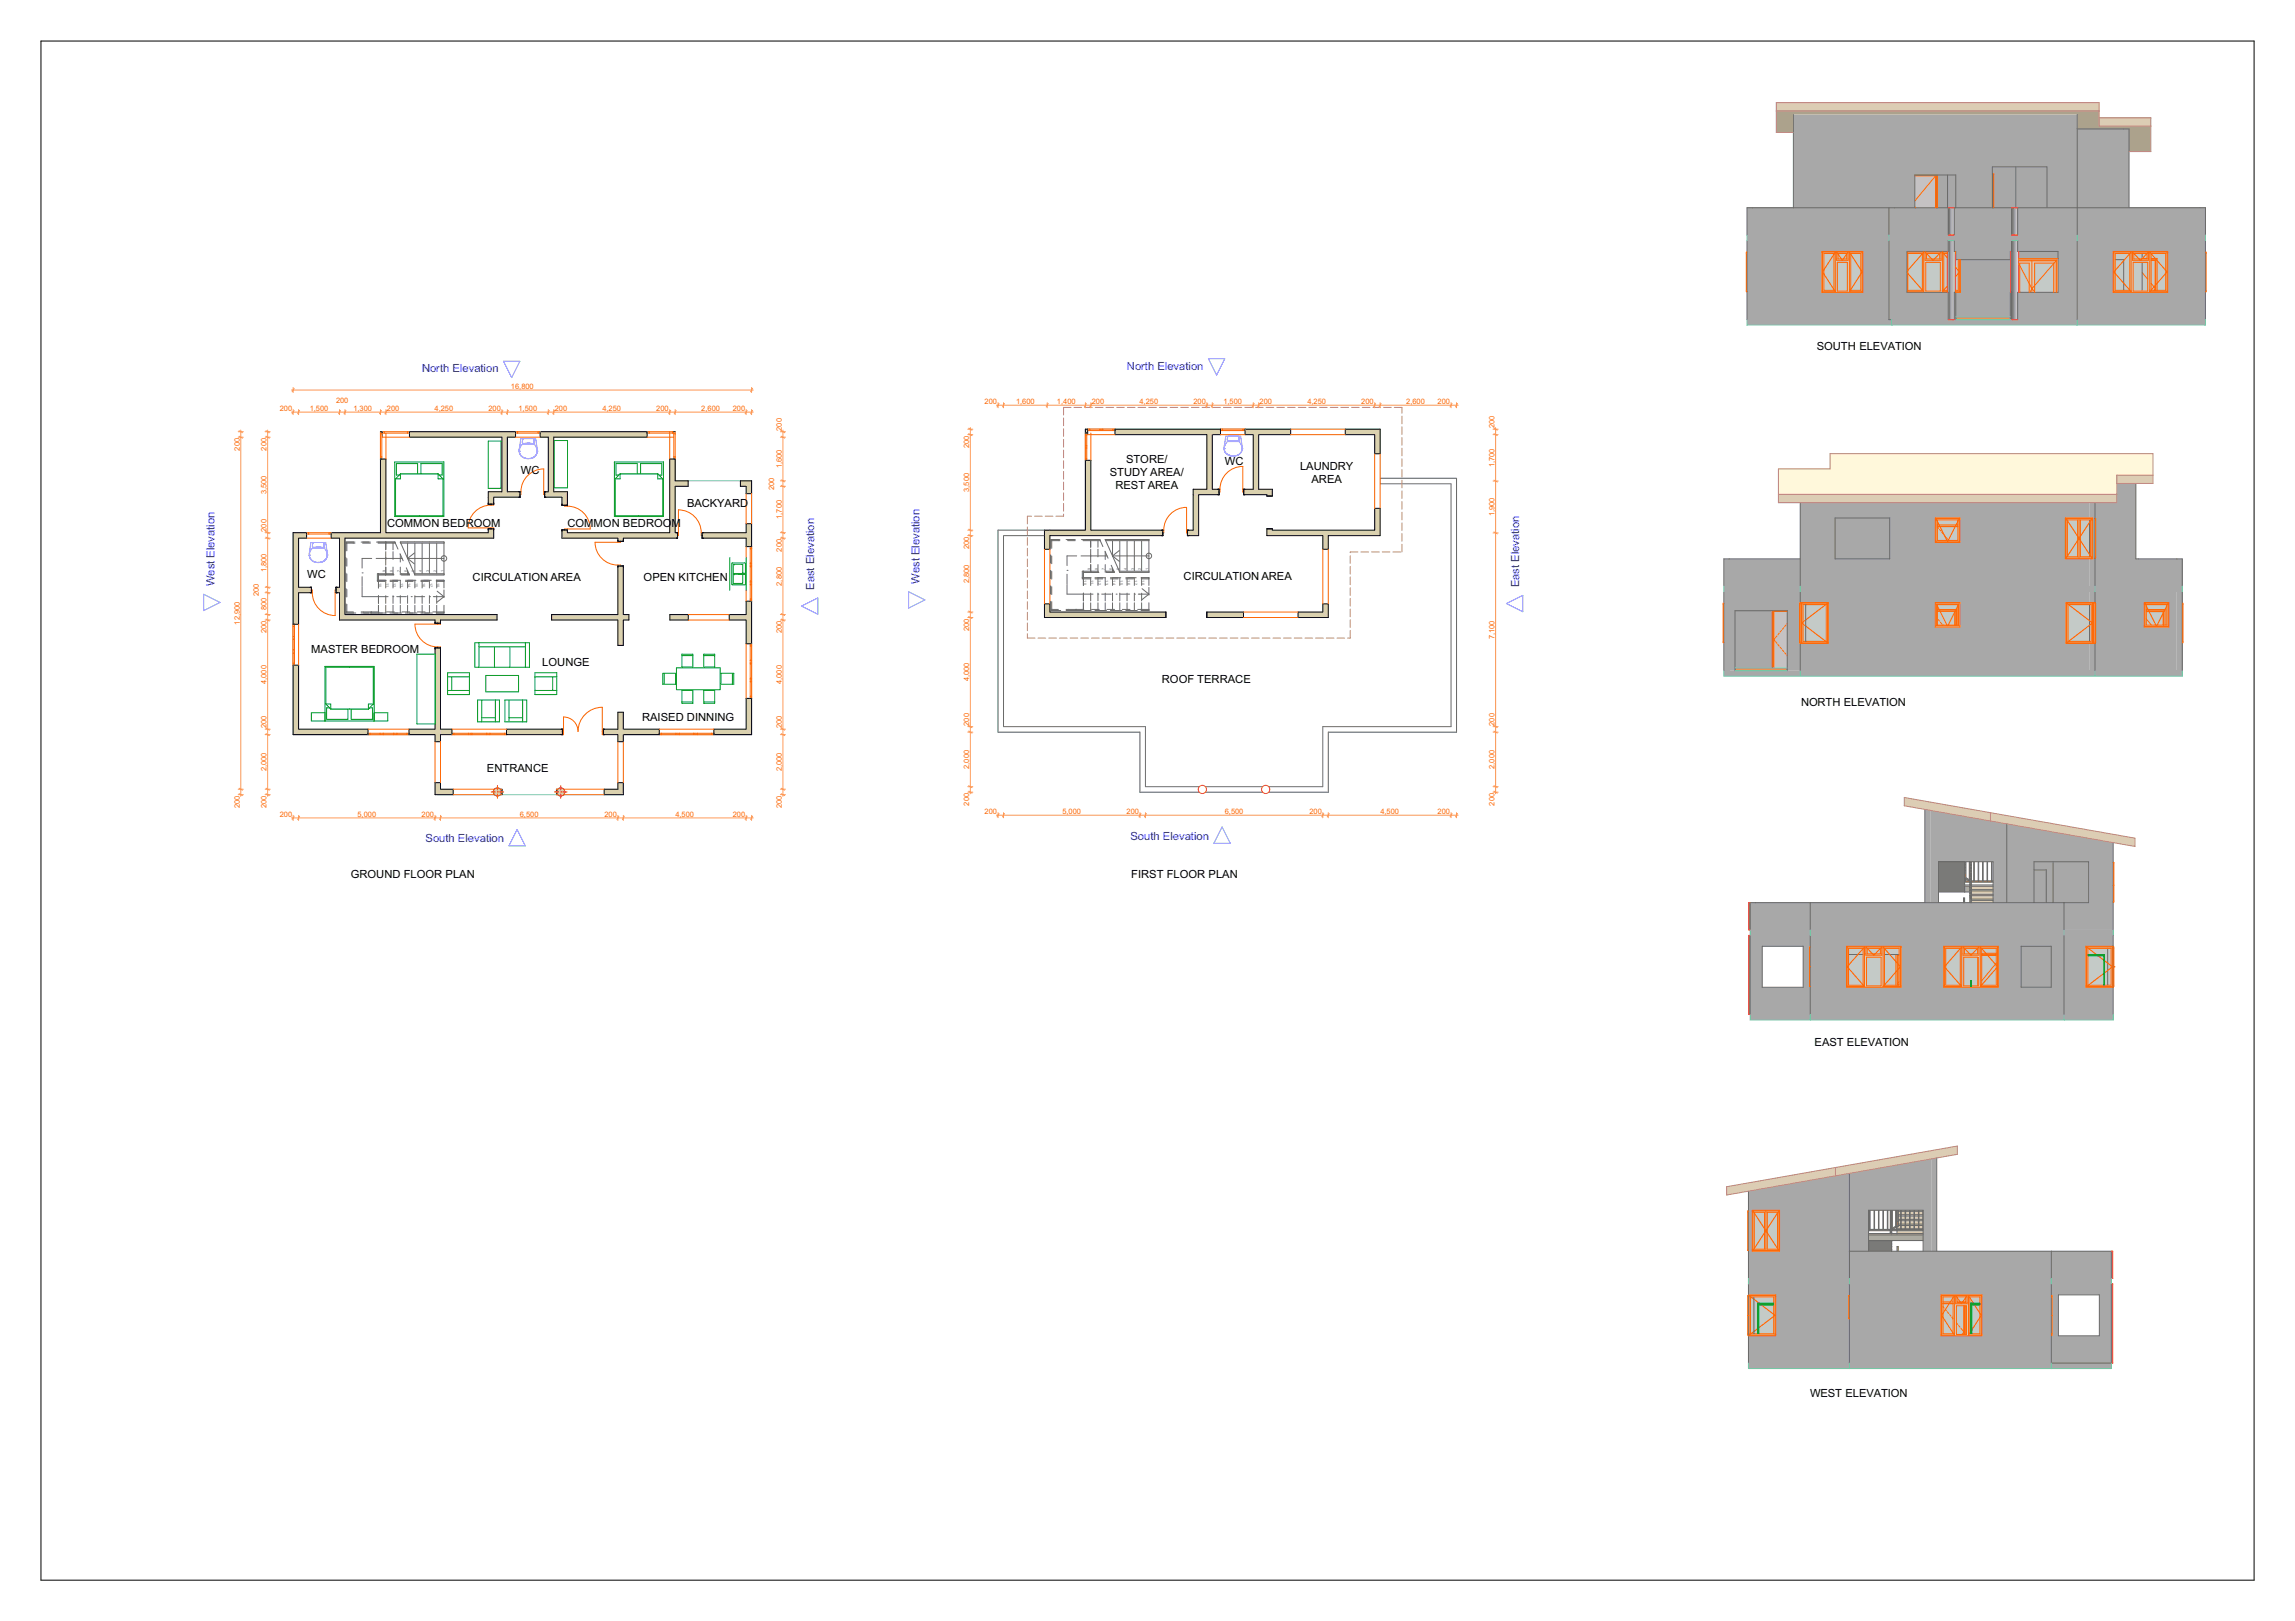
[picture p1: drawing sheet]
<svg xmlns="http://www.w3.org/2000/svg" width="841mm" height="594mm" viewBox="0 0 841 594" stroke-linecap="round" stroke-linejoin="round" font-family="sans-serif">
<defs><g id="words">
<g font-size="4.1">
<text x="665.8" y="128.1">SOUTH ELEVATION</text>
<text x="190.9" y="173.8">WC</text>
<text x="412.6" y="169.6">STORE/</text>
<text x="448.8" y="170.5">WC</text>
<text x="476.4" y="172.2">LAUNDRY</text>
<text x="406.7" y="174.3">STUDY AREA/</text>
<text x="408.7" y="179">REST AREA</text>
<text x="480.6" y="177">AREA</text>
<text x="251.8" y="185.7">BACKYARD</text>
<text x="141.8" y="193">COMMON BEDROOM</text>
<text x="207.9" y="193.1">COMMON BEDROOM</text>
<text x="112.6" y="211.8">WC</text>
<text x="173.2" y="213">CIRCULATION AREA</text>
<text x="235.8" y="213">OPEN KITCHEN</text>
<text x="433.7" y="212.6">CIRCULATION AREA</text>
<text x="114" y="239.4">MASTER BEDROOM</text>
<text x="198.7" y="244">LOUNGE</text>
<text x="425.8" y="250.3">ROOF TERRACE</text>
<text x="660" y="258.6">NORTH ELEVATION</text>
<text x="235.3" y="264">RAISED DINNING</text>
<text x="178.4" y="282.9">ENTRANCE</text>
<text x="128.5" y="321.8">GROUND FLOOR PLAN</text>
<text x="414.5" y="321.8">FIRST FLOOR PLAN</text>
<text x="665" y="383.2">EAST ELEVATION</text>
<text x="663.3" y="512.1">WEST ELEVATION</text>
</g>
<g font-size="4.1" fill="#00f">
<text x="154.6" y="136.4">North Elevation</text>
<text x="413" y="135.5">North Elevation</text>
<text x="78.7" y="214.8" transform="rotate(-90 78.7 214.8)">West Elevation</text>
<text x="337" y="213.9" transform="rotate(-90 337 213.9)">West Elevation</text>
<text x="556.7" y="215.2" transform="rotate(-90 556.7 215.2)">East Elevation</text>
<text x="298.3" y="216.1" transform="rotate(-90 298.3 216.1)">East Elevation</text>
<text x="156" y="308.6">South Elevation</text>
<text x="414.3" y="307.7">South Elevation</text>
</g>
<g font-size="2.7" fill="#f60">
<text x="187.2" y="142.5">16,800</text>
<text x="123.1" y="147.8">200</text>
<text x="360.8" y="148.1">200</text>
<text x="372.3" y="148.1">1,600</text>
<text x="387.3" y="148.1">1,400</text>
<text x="400.1" y="148.1">200</text>
<text x="417.6" y="148.1">4,250</text>
<text x="437.3" y="148.1">200</text>
<text x="448.3" y="148.1">1,500</text>
<text x="461.6" y="148.1">200</text>
<text x="479.1" y="148.1">4,250</text>
<text x="498.8" y="148.1">200</text>
<text x="515.3" y="148.1">2,600</text>
<text x="526.8" y="148.1">200</text>
<text x="102.5" y="150.6">200</text>
<text x="113.5" y="150.6">1,500</text>
<text x="129.5" y="150.6">1,300</text>
<text x="141.8" y="150.6">200</text>
<text x="159.3" y="150.6">4,250</text>
<text x="179" y="150.6">200</text>
<text x="190" y="150.6">1,500</text>
<text x="203.3" y="150.6">200</text>
<text x="220.8" y="150.6">4,250</text>
<text x="240.5" y="150.6">200</text>
<text x="257" y="150.6">2,600</text>
<text x="268.5" y="150.6">200</text>
<text x="286.5" y="157.8" transform="rotate(-90 286.5 157.8)">200</text>
<text x="547.7" y="156.9" transform="rotate(-90 547.7 156.9)">200</text>
<text x="87.8" y="165.1" transform="rotate(-90 87.8 165.1)">200</text>
<text x="97.7" y="165.1" transform="rotate(-90 97.7 165.1)">200</text>
<text x="355.2" y="164.2" transform="rotate(-90 355.2 164.2)">200</text>
<text x="286.5" y="171.6" transform="rotate(-90 286.5 171.6)">1,600</text>
<text x="547.7" y="171.2" transform="rotate(-90 547.7 171.2)">1,700</text>
<text x="283.7" y="179.5" transform="rotate(-90 283.7 179.5)">200</text>
<text x="97.7" y="181.1" transform="rotate(-90 97.7 181.1)">3,500</text>
<text x="355.2" y="180.2" transform="rotate(-90 355.2 180.2)">3,500</text>
<text x="286.5" y="190.1" transform="rotate(-90 286.5 190.1)">1,700</text>
<text x="547.7" y="189.2" transform="rotate(-90 547.7 189.2)">1,900</text>
<text x="97.7" y="194.8" transform="rotate(-90 97.7 194.8)">200</text>
<text x="286.5" y="202.1" transform="rotate(-90 286.5 202.1)">200</text>
<text x="355.2" y="201.2" transform="rotate(-90 355.2 201.2)">200</text>
<text x="97.7" y="209.6" transform="rotate(-90 97.7 209.6)">1,800</text>
<text x="286.5" y="214.6" transform="rotate(-90 286.5 214.6)">2,800</text>
<text x="355.2" y="213.7" transform="rotate(-90 355.2 213.7)">2,800</text>
<text x="94.9" y="218.5" transform="rotate(-90 94.9 218.5)">200</text>
<text x="97.7" y="223.5" transform="rotate(-90 97.7 223.5)">800</text>
<text x="87.8" y="228.9" transform="rotate(-90 87.8 228.9)">12,900</text>
<text x="97.7" y="232.1" transform="rotate(-90 97.7 232.1)">200</text>
<text x="286.5" y="232.1" transform="rotate(-90 286.5 232.1)">200</text>
<text x="355.2" y="231.2" transform="rotate(-90 355.2 231.2)">200</text>
<text x="547.7" y="234.2" transform="rotate(-90 547.7 234.2)">7,100</text>
<text x="97.7" y="250.6" transform="rotate(-90 97.7 250.6)">4,000</text>
<text x="286.5" y="250.6" transform="rotate(-90 286.5 250.6)">4,000</text>
<text x="355.2" y="249.7" transform="rotate(-90 355.2 249.7)">4,000</text>
<text x="97.7" y="266.8" transform="rotate(-90 97.7 266.8)">200</text>
<text x="286.5" y="266.8" transform="rotate(-90 286.5 266.8)">200</text>
<text x="355.2" y="265.9" transform="rotate(-90 355.2 265.9)">200</text>
<text x="547.7" y="265.9" transform="rotate(-90 547.7 265.9)">200</text>
<text x="355.2" y="281.7" transform="rotate(-90 355.2 281.7)">2,000</text>
<text x="547.7" y="281.7" transform="rotate(-90 547.7 281.7)">2,000</text>
<text x="97.7" y="282.6" transform="rotate(-90 97.7 282.6)">2,000</text>
<text x="286.5" y="282.6" transform="rotate(-90 286.5 282.6)">2,000</text>
<text x="87.8" y="296.1" transform="rotate(-90 87.8 296.1)">200</text>
<text x="97.7" y="296.1" transform="rotate(-90 97.7 296.1)">200</text>
<text x="102.5" y="299.3">200</text>
<text x="131" y="299.3">5,000</text>
<text x="154.5" y="299.3">200</text>
<text x="190.5" y="299.3">6,500</text>
<text x="221.5" y="299.3">200</text>
<text x="247.5" y="299.3">4,500</text>
<text x="268.5" y="299.3">200</text>
<text x="286.5" y="296.1" transform="rotate(-90 286.5 296.1)">200</text>
<text x="355.2" y="295.2" transform="rotate(-90 355.2 295.2)">200</text>
<text x="360.8" y="298.3">200</text>
<text x="389.3" y="298.3">5,000</text>
<text x="412.8" y="298.3">200</text>
<text x="448.8" y="298.3">6,500</text>
<text x="479.8" y="298.3">200</text>
<text x="505.8" y="298.3">4,500</text>
<text x="526.8" y="298.3">200</text>
<text x="547.7" y="295.2" transform="rotate(-90 547.7 295.2)">200</text>
</g>
<g font-size="1.4" fill="#6a6a6a">
<text x="141.3" y="209.6" transform="rotate(-90 141.3 209.6)">9</text>
<text x="143.9" y="209.6" transform="rotate(-90 143.9 209.6)">8</text>
<text x="146.6" y="209.6" transform="rotate(-90 146.6 209.6)">7</text>
<text x="149.3" y="209.6" transform="rotate(-90 149.3 209.6)">6</text>
<text x="151.9" y="209.6" transform="rotate(-90 151.9 209.6)">5</text>
<text x="154.6" y="209.6" transform="rotate(-90 154.6 209.6)">4</text>
<text x="157.3" y="209.6" transform="rotate(-90 157.3 209.6)">3</text>
<text x="159.9" y="209.6" transform="rotate(-90 159.9 209.6)">2</text>
<text x="162.6" y="209.6" transform="rotate(-90 162.6 209.6)">1</text>
<text x="399.6" y="208.7" transform="rotate(-90 399.6 208.7)">9</text>
<text x="402.2" y="208.7" transform="rotate(-90 402.2 208.7)">8</text>
<text x="404.9" y="208.7" transform="rotate(-90 404.9 208.7)">7</text>
<text x="407.6" y="208.7" transform="rotate(-90 407.6 208.7)">6</text>
<text x="410.2" y="208.7" transform="rotate(-90 410.2 208.7)">5</text>
<text x="412.9" y="208.7" transform="rotate(-90 412.9 208.7)">4</text>
<text x="415.6" y="208.7" transform="rotate(-90 415.6 208.7)">3</text>
<text x="418.2" y="208.7" transform="rotate(-90 418.2 208.7)">2</text>
<text x="420.9" y="208.7" transform="rotate(-90 420.9 208.7)">1</text>
<text x="138.8" y="213.6" transform="rotate(90 138.8 213.6)">10</text>
<text x="141.5" y="213.6" transform="rotate(90 141.5 213.6)">11</text>
<text x="144.1" y="213.6" transform="rotate(90 144.1 213.6)">12</text>
<text x="146.8" y="213.6" transform="rotate(90 146.8 213.6)">13</text>
<text x="149.5" y="213.6" transform="rotate(90 149.5 213.6)">14</text>
<text x="152.1" y="213.6" transform="rotate(90 152.1 213.6)">15</text>
<text x="154.8" y="213.6" transform="rotate(90 154.8 213.6)">16</text>
<text x="157.5" y="213.6" transform="rotate(90 157.5 213.6)">17</text>
<text x="160.1" y="213.6" transform="rotate(90 160.1 213.6)">18</text>
<text x="397.1" y="212.7" transform="rotate(90 397.1 212.7)">10</text>
<text x="399.8" y="212.7" transform="rotate(90 399.8 212.7)">11</text>
<text x="402.4" y="212.7" transform="rotate(90 402.4 212.7)">12</text>
<text x="405.1" y="212.7" transform="rotate(90 405.1 212.7)">13</text>
<text x="407.8" y="212.7" transform="rotate(90 407.8 212.7)">14</text>
<text x="410.5" y="212.7" transform="rotate(90 410.5 212.7)">15</text>
<text x="413.1" y="212.7" transform="rotate(90 413.1 212.7)">16</text>
<text x="415.8" y="212.7" transform="rotate(90 415.8 212.7)">17</text>
<text x="418.5" y="212.7" transform="rotate(90 418.5 212.7)">18</text>
</g>
<text font-size="1.4" fill="#fff" x="13.8" y="580.3">GSPublisherVersion 0.6.100.100</text>
</g></defs>
<g fill="#a8a8a8">
<path d="M640.2 88.1h2v29h-2z" fill-rule="evenodd"/>
<path d="M761.2 88.1h47v29h-47zM774.4 92.1v15h20v-15z" fill-rule="evenodd"/>
<path d="M718.4 95.1h18.3v-3v24h-20v-9h1.7z" fill-rule="evenodd"/>
<path d="M739.7 92.1h14.5v2.7h-14.5z" fill-rule="evenodd"/>
<path d="M642.2 88.1h50v29h-50zM667.6 92.1v15h15v-15z" fill-rule="evenodd"/>
<path d="M692.2 88.1h2v29h-2z" fill-rule="evenodd"/>
<path d="M759.2 88.1h2v29h-2z" fill-rule="evenodd"/>
<path d="M694.2 88.1h19.7v4h-15.1v15h15.1v10h-19.7z" fill-rule="evenodd"/>
<path d="M739.4 88.1h19.8v29h-19.8v-10h14.8v-15h-14.8z" fill-rule="evenodd"/>
<path d="M716.2 107.1h.5v10h-.5z" fill-rule="evenodd"/>
<path d="M736.7 107.1h.4v10h-.4z" fill-rule="evenodd"/>
<path d="M716.2 88.1h20.9v4h-.4v3h-20v-3h-.5z" fill-rule="evenodd"/>
</g>
<path d="M713.6 92.1v15" fill="none" stroke="#7a7a7a" stroke-width=".37"/>
<path d="M716.5 92.1v15" fill="none" stroke="#b1b1b1" stroke-width=".37"/>
<path d="M716.5 92.1v15" fill="none" stroke="#bababa" stroke-width=".37"/>
<path d="M716.3 92.1v15" fill="none" stroke="#c3c3c3" stroke-width=".37"/>
<path d="M716 88.1l.2 4v25z" fill-rule="evenodd" fill="#c3c3c3"/>
<path d="M715.8 88.1v29" fill="none" stroke="#c3c3c3" stroke-width=".37"/>
<path d="M715.5 88.1v29" fill="none" stroke="#bababa" stroke-width=".37"/>
<path d="M715.2 88.1v29" fill="none" stroke="#b1b1b1" stroke-width=".37"/>
<path d="M714.9 88.1v29" fill="none" stroke="#9f9f9f" stroke-width=".37"/>
<path d="M714.6 88.1v29" fill="none" stroke="#8c8c8c" stroke-width=".37"/>
<path d="M714.3 88.1v29" fill="none" stroke="#7a7a7a" stroke-width=".37"/>
<path d="M713.9 88.1l.2 29z" fill-rule="evenodd" fill="#676767"/>
<path d="M713.8 92.1v15" fill="none" stroke="#717171" stroke-width=".37"/>
<path d="M736.8 92.1v15" fill="none" stroke="#7a7a7a" stroke-width=".37"/>
<path d="M739.7 92.1v15" fill="none" stroke="#b1b1b1" stroke-width=".37"/>
<path d="M739.7 92.1v15" fill="none" stroke="#bababa" stroke-width=".37"/>
<path d="M739.5 92.1v15" fill="none" stroke="#c3c3c3" stroke-width=".37"/>
<path d="M739.2 88.1l.2 4v25z" fill-rule="evenodd" fill="#c3c3c3"/>
<path d="M739 88.1v29" fill="none" stroke="#c3c3c3" stroke-width=".37"/>
<path d="M738.7 88.1v29" fill="none" stroke="#bababa" stroke-width=".37"/>
<path d="M738.4 88.1v29" fill="none" stroke="#b1b1b1" stroke-width=".37"/>
<path d="M738.1 88.1v29" fill="none" stroke="#9f9f9f" stroke-width=".37"/>
<path d="M737.8 88.1v29" fill="none" stroke="#8c8c8c" stroke-width=".37"/>
<path d="M737.5 88.1v29" fill="none" stroke="#7a7a7a" stroke-width=".37"/>
<path d="M737.1 88.1l.2 29z" fill-rule="evenodd" fill="#676767"/>
<path d="M737 92.1v15" fill="none" stroke="#717171" stroke-width=".37"/>
<path d="M774.5 92.6v14M794.2 92.6v14" fill="none" stroke="#dccdb4" stroke-width=".37"/>
<g fill="#dccdb4">
<path d="M780.9 92.6h.5v2.8h.3v11.2h-.8z" fill-rule="evenodd"/>
<path d="M787.3 92.6h.5v14h-.8v-11.2h.3z" fill-rule="evenodd"/>
<path d="M781.7 95.4h5.3v.7h-5.3z" fill-rule="evenodd"/>
<path d="M774.4 106.6l.2 .3h6.3v-.3l13.2 .3 .3-.3v.5h-20z" fill-rule="evenodd"/>
<path d="M774.4 92.1h20v.5l-.3-.2h-6.3v.2h-.5v-.2h-5.9v.2h-.5v-.2h-6.3l-.2 .2z" fill-rule="evenodd"/>
<path d="M786.8 92.9h.5v2h-.5z" fill-rule="evenodd"/>
<path d="M781.4 92.9h.5v2h-.5z" fill-rule="evenodd"/>
<path d="M781.4 94.9h5.9v.5h-5.9z" fill-rule="evenodd"/>
<path d="M781.4 92.4h5.9v.5h-5.9z" fill-rule="evenodd"/>
</g>
<path d="M781.9 92.9h4.9v2h-4.9z" fill-rule="evenodd" fill="#c4cac7"/>
<g fill="#dccdb4">
<path d="M793.6 92.9h.5v13.5h-.5z" fill-rule="evenodd"/>
<path d="M787.8 92.9h.5v13.5h-.5z" fill-rule="evenodd"/>
<path d="M787.8 106.4h6.3v.5h-6.3z" fill-rule="evenodd"/>
<path d="M787.8 92.4h6.3v.5h-6.3z" fill-rule="evenodd"/>
</g>
<g fill="#c4cac7">
<path d="M788.3 92.9h5.3v13.5h-5.3z" fill-rule="evenodd"/>
<path d="M781.7 96.1h5.3v10.5h-5.3z" fill-rule="evenodd"/>
</g>
<g fill="#dccdb4">
<path d="M780.4 92.9h.5v13.5h-.5z" fill-rule="evenodd"/>
<path d="M774.6 92.9h.5v13.5h-.5z" fill-rule="evenodd"/>
<path d="M774.6 106.4h6.3v.5h-6.3z" fill-rule="evenodd"/>
<path d="M774.6 92.4h6.3v.5h-6.3z" fill-rule="evenodd"/>
</g>
<path d="M775.1 92.9h5.3v13.5h-5.3z" fill-rule="evenodd" fill="#c4cac7"/>
<path d="M808.3 92.9v13.5" fill="none" stroke="#dccdb4" stroke-width=".37"/>
<g fill="#dccdb4">
<path d="M808.2 106.4h.2v.5h-.2z" fill-rule="evenodd"/>
<path d="M808.2 92.4h.2v.5h-.2z" fill-rule="evenodd"/>
</g>
<path d="M718.2 95.1v11.5" fill="none" stroke="#dccdb4" stroke-width=".37"/>
<g fill="#dccdb4">
<path d="M705 92.6h.5v2.8h.2v11.2h-.7z" fill-rule="evenodd"/>
<path d="M711.3 92.6h.5v14h-.8v-11.2h.3z" fill-rule="evenodd"/>
<path d="M705.7 95.4h5.3v.7h-5.3z" fill-rule="evenodd"/>
<path d="M698.8 106.9l13-.3v.3h1.7v.2h-14.7z" fill-rule="evenodd"/>
<path d="M716.5 106.9h1.6l.3-.3v.5h-1.9z" fill-rule="evenodd"/>
<path d="M698.8 92.1h14.7v.3h-1.7v.2h-.5v-.2h-5.8v.2h-.5v-.2h-6.2z" fill-rule="evenodd"/>
<path d="M716.5 92.1l.2 .3z" fill-rule="evenodd"/>
<path d="M710.8 92.9h.5v2h-.5z" fill-rule="evenodd"/>
<path d="M705.5 92.9h.5v2h-.5z" fill-rule="evenodd"/>
<path d="M705.5 94.9h5.8v.5h-5.8z" fill-rule="evenodd"/>
<path d="M705.5 92.4h5.8v.5h-5.8z" fill-rule="evenodd"/>
</g>
<path d="M706 92.9h4.8v2h-4.8z" fill-rule="evenodd" fill="#c4cac7"/>
<g fill="#dccdb4">
<path d="M717.6 95.1h.5v11.3h-.5z" fill-rule="evenodd"/>
<path d="M711.8 92.9h.5v13.5h-.5z" fill-rule="evenodd"/>
<path d="M716.5 106.4h1.6v.5h-1.6z" fill-rule="evenodd"/>
<path d="M711.8 106.4h1.7v.5h-1.7z" fill-rule="evenodd"/>
<path d="M716.5 92.4l.2 .5z" fill-rule="evenodd"/>
<path d="M711.8 92.4h1.7v.5h-1.7z" fill-rule="evenodd"/>
</g>
<g fill="#c4cac7">
<path d="M712.3 92.9h1.2v13.5h-1.2z" fill-rule="evenodd"/>
<path d="M716.5 92.9l.2 2.2h.9v11.3h-1.1z" fill-rule="evenodd"/>
<path d="M705.7 96.1h5.3v10.5h-5.3z" fill-rule="evenodd"/>
</g>
<path d="M704.5 92.9h.5v13.5h-.5z" fill-rule="evenodd" fill="#dccdb4"/>
<path d="M699 92.9v13.5" fill="none" stroke="#dccdb4" stroke-width=".37"/>
<g fill="#dccdb4">
<path d="M698.8 106.4h6.2v.5h-6.2z" fill-rule="evenodd"/>
<path d="M698.8 92.4h6.2v.5h-6.2z" fill-rule="evenodd"/>
</g>
<path d="M699.1 92.9h5.4v13.5h-5.4z" fill-rule="evenodd" fill="#c4cac7"/>
<path d="M667.8 92.6v14M682.5 92.6v14" fill="none" stroke="#dccdb4" stroke-width=".37"/>
<g fill="#dccdb4">
<path d="M672.6 92.6h.5v2.8h.2v11.2h-.7z" fill-rule="evenodd"/>
<path d="M677.2 92.6h.5v14h-.7v-11.2h.2z" fill-rule="evenodd"/>
<path d="M673.3 95.4h3.7v.7h-3.7z" fill-rule="evenodd"/>
<path d="M667.6 106.6l.3 .3h4.7v-.3l9.8 .3 .2-.3v.5h-15z" fill-rule="evenodd"/>
<path d="M667.6 92.1h15v.5l-.2-.2h-4.7v.2h-.5v-.2h-4.1v.2h-.5v-.2h-4.7l-.3 .2z" fill-rule="evenodd"/>
<path d="M676.7 92.9h.5v2h-.5z" fill-rule="evenodd"/>
<path d="M673.1 92.9h.5v2h-.5z" fill-rule="evenodd"/>
<path d="M673.1 94.9h4.1v.5h-4.1z" fill-rule="evenodd"/>
<path d="M673.1 92.4h4.1v.5h-4.1z" fill-rule="evenodd"/>
</g>
<path d="M673.6 92.9h3.1v2h-3.1z" fill-rule="evenodd" fill="#c4cac7"/>
<g fill="#dccdb4">
<path d="M681.9 92.9h.5v13.5h-.5z" fill-rule="evenodd"/>
<path d="M677.7 92.9h.5v13.5h-.5z" fill-rule="evenodd"/>
<path d="M677.7 106.4h4.7v.5h-4.7z" fill-rule="evenodd"/>
<path d="M677.7 92.4h4.7v.5h-4.7z" fill-rule="evenodd"/>
</g>
<g fill="#c4cac7">
<path d="M678.2 92.9h3.7v13.5h-3.7z" fill-rule="evenodd"/>
<path d="M673.3 96.1h3.7v10.5h-3.7z" fill-rule="evenodd"/>
</g>
<g fill="#dccdb4">
<path d="M672.1 92.9h.5v13.5h-.5z" fill-rule="evenodd"/>
<path d="M667.9 92.9h.5v13.5h-.5z" fill-rule="evenodd"/>
<path d="M667.9 106.4h4.7v.5h-4.7z" fill-rule="evenodd"/>
<path d="M667.9 92.4h4.7v.5h-4.7z" fill-rule="evenodd"/>
</g>
<path d="M668.4 92.9h3.7v13.5h-3.7z" fill-rule="evenodd" fill="#c4cac7"/>
<path d="M753.9 94.9v12.2" fill="none" stroke="#dccdb4" stroke-width=".42"/>
<path d="M739.7 94.8l14.5 .1-.5 .4h-14z" fill-rule="evenodd" fill="#dccdb4"/>
<path d="M753.6 95.5v11.6" fill="none" stroke="#dccdb4" stroke-width=".37"/>
<g fill="#dccdb4">
<path d="M739.7 95.3h14v.2h-14z" fill-rule="evenodd"/>
<path d="M752.6 96.4h.9v10.7h-.9z" fill-rule="evenodd"/>
<path d="M744.6 96.4h1v10.7h-1z" fill-rule="evenodd"/>
<path d="M744.6 95.5h8.9v.9h-8.9z" fill-rule="evenodd"/>
</g>
<path d="M745.6 96.4h7v10.7h-7z" fill-rule="evenodd" fill="#c4cac7"/>
<path d="M739.9 96.4v10.7" fill="none" stroke="#dccdb4" stroke-width=".4"/>
<g fill="#dccdb4">
<path d="M743.6 96.4h1v10.7h-1z" fill-rule="evenodd"/>
<path d="M739.7 95.5h4.9v.9h-4.9z" fill-rule="evenodd"/>
</g>
<path d="M740.1 96.4h3.5v10.7h-3.5z" fill-rule="evenodd" fill="#c4cac7"/>
<path d="M640.1 92.9v13.5" fill="none" stroke="#dccdb4" stroke-width=".37"/>
<g fill="#dccdb4">
<path d="M639.9 106.4h.3v.5h-.3z" fill-rule="evenodd"/>
<path d="M639.9 92.4h.3v.5h-.3z" fill-rule="evenodd"/>
</g>
<g fill="#a8a8a8">
<path d="M640.2 76.1h2v10h-2z" fill-rule="evenodd"/>
<path d="M657.2 42h104v34.1h-11.1v-15h-20v15h-13.4v-12h-15v12h-44.5z" fill-rule="evenodd"/>
<path d="M642.2 76.1h50v10h-50z" fill-rule="evenodd"/>
<path d="M692.2 76.1h2v10h-2z" fill-rule="evenodd"/>
<path d="M806.2 76.1h2v10h-2z" fill-rule="evenodd"/>
<path d="M694.2 76.1h19.7v10h-19.7z" fill-rule="evenodd"/>
<path d="M739.4 76.1h21.8v10h-21.8z" fill-rule="evenodd"/>
<path d="M716.2 76.1h20.9v10h-20.9z" fill-rule="evenodd"/>
<path d="M711.7 64.1h2v12h-2z" fill-rule="evenodd"/>
<path d="M738.7 61.1h2v15h-2z" fill-rule="evenodd"/>
<path d="M778.2 47.3h2v28.8h-2z" fill-rule="evenodd"/>
<path d="M730.1 61.1h8.6v15h-8.1v-12.4h-.5z" fill-rule="evenodd"/>
<path d="M713.7 64.1h3v12h-3z" fill-rule="evenodd"/>
<path d="M740.7 61.1h9.4v15h-9.4z" fill-rule="evenodd"/>
<path d="M761.2 47.3h17v28.8h-17z" fill-rule="evenodd"/>
</g>
<path d="M715.8 76.1v10M716.1 76.1v10M739 76.1v10M739.3 76.1v10" fill="none" stroke="#c3c3c3" stroke-width=".37"/>
<path d="M715.5 76.1v10M738.7 76.1v10" fill="none" stroke="#bababa" stroke-width=".37"/>
<path d="M715.2 76.1v10M738.4 76.1v10" fill="none" stroke="#b1b1b1" stroke-width=".37"/>
<path d="M714.9 76.1v10M738.1 76.1v10" fill="none" stroke="#9f9f9f" stroke-width=".37"/>
<path d="M714.6 76.1v10M737.8 76.1v10" fill="none" stroke="#8c8c8c" stroke-width=".37"/>
<path d="M714.3 76.1v10M737.5 76.1v10" fill="none" stroke="#7a7a7a" stroke-width=".37"/>
<path d="M714 76.1v10M737.2 76.1v10" fill="none" stroke="#676767" stroke-width=".37"/>
<g fill="#a8a8a8">
<path d="M761.2 76.1h45v10h-45z" fill-rule="evenodd"/>
<path d="M710 64.1h1.7v12h-1.7z" fill-rule="evenodd"/>
</g>
<path d="M701.7 64.3h7.8M709.4 64.2v11.9" fill="none" stroke="#626469" stroke-width=".37"/>
<path d="M709.5 64.2l.5-.1v12h-.5z" fill-rule="evenodd" fill="#626469"/>
<path d="M701.7 64.2h7.9M709.3 64.5v11.6" fill="none" stroke="#626469" stroke-width=".37"/>
<path d="M701.7 64.3l7.7 .2z" fill-rule="evenodd" fill="#626469"/>
<path d="M701.7 64.5h7.6v11.6h-7.6z" fill-rule="evenodd" fill="#c8c1c1"/>
<path d="M730.1 64.2v11.9" fill="none" stroke="#626469" stroke-width=".37"/>
<g fill="#626469">
<path d="M730.6 63.7v12.4h-.5v-11.9z" fill-rule="evenodd"/>
<path d="M730.1 63.7h.5l-.5 .5z" fill-rule="evenodd"/>
</g>
<g fill="#a8a8a8">
<path d="M640.2 86.1h52v2h-52z" fill-rule="evenodd"/>
<path d="M692.2 86.1h69v2h-69z" fill-rule="evenodd"/>
<path d="M761.2 86.1h47v2h-47z" fill-rule="evenodd"/>
</g>
<g fill="#dccdb4">
<path d="M650.9 37.6h118.3v3h-118.3z" fill-rule="evenodd"/>
<path d="M769.2 43.2h19v3h-19z" fill-rule="evenodd"/>
</g>
<path d="M650.9 40.6h118.3v5.6h19v9.4h-8v-8.3h-19v-5.3h-104v6.5h-6.3z" fill-rule="evenodd" fill="#ada18d"/>
<path d="M716.7 116.1h20v1h-20z" fill-rule="evenodd" fill="#c39a5c"/>
<g fill="#a8a8a8">
<path d="M693.2 117.1h68v2h-68z" fill-rule="evenodd"/>
<path d="M640.2 117.1h53v2h-53z" fill-rule="evenodd"/>
<path d="M761.2 117.1h47v2h-47z" fill-rule="evenodd"/>
<path d="M797.7 216.8h2v29h-2z" fill-rule="evenodd"/>
<path d="M631.7 216.8h2v29h-2z" fill-rule="evenodd"/>
<path d="M767.7 216.8h30v29h-30v-10.3h.2v-14.5h-.2zM785.8 220.8v9h9v-9z" fill-rule="evenodd"/>
<path d="M659.7 235.8h2v10h-2z" fill-rule="evenodd"/>
<path d="M659.7 216.8h2v4h-2z" fill-rule="evenodd"/>
<path d="M765.7 216.8h2v4h-.5v15h.5v10h-2v-10h1.4v-15h-1.4z" fill-rule="evenodd"/>
<path d="M661.7 216.8h104v4h-8.6v15h8.6v10h-104v-10h8.3v-15h-8.3zM709.2 220.8v9h9v-9z" fill-rule="evenodd"/>
<path d="M635.8 223.8h13.6v21h-13.6z" fill-rule="evenodd"/>
</g>
<path d="M649.4 223.8l.5 .1v20.9h-.5z" fill-rule="evenodd" fill="#626469"/>
<path d="M649.8 223.8h5.1M650 224.1v20.7" fill="none" stroke="#626469" stroke-width=".37"/>
<path d="M649.9 223.9l5 .1-5 .1z" fill-rule="evenodd" fill="#626469"/>
<path d="M650 224h4.9v20.8h-4.9z" fill-rule="evenodd" fill="#c8c1c1"/>
<path d="M633.7 216.8h26v4.2h-.3l.3 24.8h-4.8v-22h-19.1v22h-2.1z" fill-rule="evenodd" fill="#a8a8a8"/>
<path d="M631.6 221.5v13.5" fill="none" stroke="#dccdb4" stroke-width=".37"/>
<g fill="#dccdb4">
<path d="M631.4 235h.3v.5h-.3z" fill-rule="evenodd"/>
<path d="M631.4 221h.3v.5h-.3z" fill-rule="evenodd"/>
<path d="M767.2 221.3h.5v14h-.5z" fill-rule="evenodd"/>
<path d="M767.2 235.3h.5v.5h-.5z" fill-rule="evenodd"/>
<path d="M767.2 220.8h.5v.5h-.5z" fill-rule="evenodd"/>
</g>
<path d="M767.8 221.5v13.5" fill="none" stroke="#dccdb4" stroke-width=".37"/>
<g fill="#dccdb4">
<path d="M767.7 235h.2v.5h-.2z" fill-rule="evenodd"/>
<path d="M767.7 221h.2v.5h-.2z" fill-rule="evenodd"/>
</g>
<path d="M757.2 221.3v14M766.9 221.3v14" fill="none" stroke="#dccdb4" stroke-width=".37"/>
<g fill="#dccdb4">
<path d="M757.1 235.3l.2 .2h9.5l.3-.2v.5h-10z" fill-rule="evenodd"/>
<path d="M757.1 220.8h10v.5l-.3-.3h-9.5l-.2 .3z" fill-rule="evenodd"/>
<path d="M766.3 221.5h.5v13.5h-.5z" fill-rule="evenodd"/>
<path d="M757.3 221.5h.5v13.5h-.5z" fill-rule="evenodd"/>
<path d="M757.3 235h9.5v.5h-9.5z" fill-rule="evenodd"/>
<path d="M757.3 221h9.5v.5h-9.5z" fill-rule="evenodd"/>
</g>
<path d="M757.8 221.5h8.5v13.5h-8.5z" fill-rule="evenodd" fill="#c4cac7"/>
<path d="M660.2 221.3v14M669.8 221.3v14" fill="none" stroke="#dccdb4" stroke-width=".37"/>
<g fill="#dccdb4">
<path d="M660.2 235.3v.2h9.5l.3-.2v.5h-9.8z" fill-rule="evenodd"/>
<path d="M660.2 220.8h9.8v.5l-.3-.3h-9.5v.3z" fill-rule="evenodd"/>
<path d="M660.2 221.5h.5v13.5h-.5z" fill-rule="evenodd"/>
<path d="M669.2 221.5h.5v13.5h-.5z" fill-rule="evenodd"/>
<path d="M660.2 235h9.5v.5h-9.5z" fill-rule="evenodd"/>
<path d="M660.2 221h9.5v.5h-9.5z" fill-rule="evenodd"/>
</g>
<path d="M660.7 221.5h8.5v13.5h-8.5z" fill-rule="evenodd" fill="#c4cac7"/>
<g fill="#dccdb4">
<path d="M659.7 221.3h.5v14h-.5z" fill-rule="evenodd"/>
<path d="M659.7 235.3h.5v.5h-.5z" fill-rule="evenodd"/>
<path d="M659.7 220.8h.5v.5h-.5z" fill-rule="evenodd"/>
</g>
<path d="M659.6 221.5v13.5" fill="none" stroke="#dccdb4" stroke-width=".37"/>
<g fill="#dccdb4">
<path d="M659.4 235h.3v.5h-.3z" fill-rule="evenodd"/>
<path d="M659.4 221h.3v.5h-.3z" fill-rule="evenodd"/>
</g>
<path d="M799.8 221.5v13.5" fill="none" stroke="#dccdb4" stroke-width=".37"/>
<g fill="#dccdb4">
<path d="M799.7 235h.2v.5h-.2z" fill-rule="evenodd"/>
<path d="M799.7 221h.2v.5h-.2z" fill-rule="evenodd"/>
</g>
<path d="M785.9 221.3v8M794.6 221.3v8" fill="none" stroke="#dccdb4" stroke-width=".37"/>
<g fill="#dccdb4">
<path d="M785.8 229.3l.2 .2h8.5l.3-.2v.5h-9z" fill-rule="evenodd"/>
<path d="M785.8 220.8h9v.5l-.3-.3h-8.5l-.2 .3z" fill-rule="evenodd"/>
<path d="M786 221.5h.5v7.5h-.5z" fill-rule="evenodd"/>
<path d="M794 221.5h.5v7.5h-.5z" fill-rule="evenodd"/>
<path d="M786 229h8.5v.5h-8.5z" fill-rule="evenodd"/>
<path d="M786 221h8.5v.5h-8.5z" fill-rule="evenodd"/>
</g>
<path d="M786.5 221.5h7.5v7.5h-7.5z" fill-rule="evenodd" fill="#c4cac7"/>
<g fill="#dccdb4">
<path d="M717.7 221.3h.5v8h-.5z" fill-rule="evenodd"/>
<path d="M709.2 221.3h.5v8h-.5z" fill-rule="evenodd"/>
<path d="M709.2 229.3h9v.5h-9z" fill-rule="evenodd"/>
<path d="M709.2 220.8h9v.5h-9z" fill-rule="evenodd"/>
</g>
<path d="M709.8 221.5v7.5M717.6 221.5v7.5" fill="none" stroke="#dccdb4" stroke-width=".37"/>
<g fill="#dccdb4">
<path d="M709.7 229h8v.3h-8z" fill-rule="evenodd"/>
<path d="M709.7 221.3h8v.2h-8z" fill-rule="evenodd"/>
</g>
<path d="M709.9 221.5h7.5v7.5h-7.5z" fill-rule="evenodd" fill="#c4cac7"/>
<g fill="#a8a8a8">
<path d="M797.7 204.8h2v10h-2z" fill-rule="evenodd"/>
<path d="M631.7 204.8h2v10h-2z" fill-rule="evenodd"/>
<path d="M783.7 204.8h14v10h-14z" fill-rule="evenodd"/>
<path d="M659.7 184.2h2v30.6h-2z" fill-rule="evenodd"/>
<path d="M765.7 184.2h2v30.6h-2v-10h1.2v-15h-1.2z" fill-rule="evenodd"/>
<path d="M661.7 184.2h104v5.6h-8.8v15h8.8v10h-104zM672.5 189.8v15h20v-15zM709.2 189.8v9h9v-9z" fill-rule="evenodd"/>
<path d="M672.5 189.8h20v15h-20z" fill-rule="evenodd"/>
<path d="M780.7 177.2h2v27.6h-2z" fill-rule="evenodd"/>
<path d="M633.7 204.8h26v10h-26z" fill-rule="evenodd"/>
<path d="M767.7 184.2h8v-7h5v27.6h3v10h-16v-10.3h.2z" fill-rule="evenodd"/>
</g>
<path d="M709.3 190.3v8M718.1 190.3v8" fill="none" stroke="#dccdb4" stroke-width=".37"/>
<g fill="#dccdb4">
<path d="M709.2 198.3l.2 .2h8.5l.3-.2v.5h-9z" fill-rule="evenodd"/>
<path d="M709.2 189.8h9v.5l-.3-.3h-8.5l-.2 .3z" fill-rule="evenodd"/>
<path d="M709.4 190.5h.5v7.5h-.5z" fill-rule="evenodd"/>
<path d="M717.4 190.5h.5v7.5h-.5z" fill-rule="evenodd"/>
<path d="M709.4 198h8.5v.5h-8.5z" fill-rule="evenodd"/>
<path d="M709.4 190h8.5v.5h-8.5z" fill-rule="evenodd"/>
</g>
<path d="M709.9 190.5h7.5v7.5h-7.5z" fill-rule="evenodd" fill="#c4cac7"/>
<path d="M767.8 190.5v13.5" fill="none" stroke="#dccdb4" stroke-width=".37"/>
<g fill="#dccdb4">
<path d="M767.7 204h.2v.5h-.2z" fill-rule="evenodd"/>
<path d="M767.7 190h.2v.5h-.2z" fill-rule="evenodd"/>
</g>
<path d="M757 190.3v14M766.7 190.3v14" fill="none" stroke="#dccdb4" stroke-width=".37"/>
<g fill="#dccdb4">
<path d="M756.9 204.3l.2 .2h9.5l.3-.2v.5h-10z" fill-rule="evenodd"/>
<path d="M756.9 189.8h10v.5l-.3-.3h-9.5l-.2 .3z" fill-rule="evenodd"/>
<path d="M757.1 190.5h.5v13.5h-.5z" fill-rule="evenodd"/>
<path d="M761.4 190.5h.5v13.5h-.5z" fill-rule="evenodd"/>
<path d="M757.1 204h4.8v.5h-4.8z" fill-rule="evenodd"/>
<path d="M757.1 190h4.8v.5h-4.8z" fill-rule="evenodd"/>
</g>
<path d="M757.6 190.5h3.8v13.5h-3.8z" fill-rule="evenodd" fill="#c4cac7"/>
<g fill="#dccdb4">
<path d="M761.9 190.5h.5v13.5h-.5z" fill-rule="evenodd"/>
<path d="M766.1 190.5h.5v13.5h-.5z" fill-rule="evenodd"/>
<path d="M761.9 204h4.7v.5h-4.7z" fill-rule="evenodd"/>
<path d="M761.9 190h4.7v.5h-4.7z" fill-rule="evenodd"/>
</g>
<path d="M762.4 190.5h3.7v13.5h-3.7z" fill-rule="evenodd" fill="#c4cac7"/>
<g fill="#a8a8a8">
<path d="M659.7 214.8h108v2h-108z" fill-rule="evenodd"/>
<path d="M767.7 214.8h32v2h-32z" fill-rule="evenodd"/>
<path d="M631.7 214.8h28v2h-28z" fill-rule="evenodd"/>
</g>
<path d="M651.7 171.8h18.9v-5.6h118.4v7.9h-13.3v7.1h-124z" fill-rule="evenodd" fill="#fff8db"/>
<g fill="#dccdb4">
<path d="M651.7 181.2h124v3h-124z" fill-rule="evenodd"/>
<path d="M775.7 174.1h13.3v3.1h-13.3z" fill-rule="evenodd"/>
</g>
<path d="M635.8 244.8h19.1v1h-19.1z" fill-rule="evenodd" fill="#c39a5c"/>
<g fill="#a8a8a8">
<path d="M631.7 245.8h28v2h-28z" fill-rule="evenodd"/>
<path d="M659.7 245.8h108v2h-108z" fill-rule="evenodd"/>
<path d="M767.7 245.8h32v2h-32z" fill-rule="evenodd"/>
<path d="M663.4 342.8h2v29h-2z" fill-rule="evenodd"/>
<path d="M641.4 342.8h22v4.2h-.3l.3 24.8h-22zM645.8 346.8v15h15v-15z" fill-rule="evenodd"/>
<path d="M665.4 342.8h91v29h-91zM676.7 346.8v15h20v-15zM712.3 346.8v15h20v-15zM740.6 346.8v15h11.1v-15z" fill-rule="evenodd"/>
<path d="M740.6 346.8h11.1v15h-11.1z" fill-rule="evenodd"/>
<path d="M756.4 342.8h18v4h-10v15h10v10h-18z" fill-rule="evenodd"/>
</g>
<path d="M719.5 329h.4v1.8h-.4z" fill-rule="evenodd" fill="#aa8352"/>
<path d="M641.3 342.8v29" fill="none" stroke="#676767" stroke-width=".37"/>
<path d="M641.1 342.8v29" fill="none" stroke="#717171" stroke-width=".37"/>
<path d="M640.9 342.8v29" fill="none" stroke="#7a7a7a" stroke-width=".37"/>
<path d="M663.2 347.5v13.5" fill="none" stroke="#dccdb4" stroke-width=".37"/>
<g fill="#dccdb4">
<path d="M663.1 361h.3v.5h-.3z" fill-rule="evenodd"/>
<path d="M663.1 347h.3v.5h-.3z" fill-rule="evenodd"/>
</g>
<path d="M676.8 347.3v14M696.5 347.3v14" fill="none" stroke="#dccdb4" stroke-width=".37"/>
<g fill="#dccdb4">
<path d="M689.6 347.3h.5v14h-.8v-11.3h.3z" fill-rule="evenodd"/>
<path d="M683.2 347.3h.5v2.7h.3v11.3h-.8z" fill-rule="evenodd"/>
<path d="M684 350h5.3v.8h-5.3z" fill-rule="evenodd"/>
<path d="M676.7 361.3l.2 .2h6.3v-.2l13.2 .2 .3-.2v.5h-20z" fill-rule="evenodd"/>
<path d="M676.7 346.8h20v.5l-.3-.3h-6.3v.3h-.5v-.3h-5.9v.3h-.5v-.3h-6.3l-.2 .3z" fill-rule="evenodd"/>
<path d="M683.7 347.5h.5v2h-.5z" fill-rule="evenodd"/>
<path d="M689.1 347.5h.5v2h-.5z" fill-rule="evenodd"/>
<path d="M683.7 349.5h5.9v.5h-5.9z" fill-rule="evenodd"/>
<path d="M683.7 347h5.9v.5h-5.9z" fill-rule="evenodd"/>
</g>
<path d="M684.2 347.5h4.9v2h-4.9z" fill-rule="evenodd" fill="#c4cac7"/>
<g fill="#dccdb4">
<path d="M676.9 347.5h.5v13.5h-.5z" fill-rule="evenodd"/>
<path d="M682.7 347.5h.5v13.5h-.5z" fill-rule="evenodd"/>
<path d="M676.9 361h6.3v.5h-6.3z" fill-rule="evenodd"/>
<path d="M676.9 347h6.3v.5h-6.3z" fill-rule="evenodd"/>
</g>
<g fill="#c4cac7">
<path d="M677.4 347.5h5.3v13.5h-5.3z" fill-rule="evenodd"/>
<path d="M684 350.8h5.3v10.5h-5.3z" fill-rule="evenodd"/>
</g>
<g fill="#dccdb4">
<path d="M690.1 347.5h.5v13.5h-.5z" fill-rule="evenodd"/>
<path d="M695.9 347.5h.5v13.5h-.5z" fill-rule="evenodd"/>
<path d="M690.1 361h6.3v.5h-6.3z" fill-rule="evenodd"/>
<path d="M690.1 347h6.3v.5h-6.3z" fill-rule="evenodd"/>
</g>
<path d="M690.6 347.5h5.3v13.5h-5.3z" fill-rule="evenodd" fill="#c4cac7"/>
<path d="M712.4 347.3v14M732.1 347.3v14" fill="none" stroke="#dccdb4" stroke-width=".37"/>
<g fill="#dccdb4">
<path d="M725.2 347.3h.5v14h-.8v-11.3h.3z" fill-rule="evenodd"/>
<path d="M718.9 347.3h.5v2.7h.2v11.3h-.7z" fill-rule="evenodd"/>
<path d="M719.6 350h5.3v.8h-5.3z" fill-rule="evenodd"/>
<path d="M712.3 361.3l.2 .2h6.4v-.2l13.1 .2 .3-.2v.5h-20z" fill-rule="evenodd"/>
<path d="M712.3 346.8h20v.5l-.3-.3h-6.3v.3h-.5v-.3h-5.8v.3h-.5v-.3h-6.4l-.2 .3z" fill-rule="evenodd"/>
<path d="M719.4 347.5h.5v2h-.5z" fill-rule="evenodd"/>
<path d="M724.7 347.5h.5v2h-.5z" fill-rule="evenodd"/>
<path d="M719.4 349.5h5.8v.5h-5.8z" fill-rule="evenodd"/>
<path d="M719.4 347h5.8v.5h-5.8z" fill-rule="evenodd"/>
</g>
<path d="M719.9 347.5h4.8v2h-4.8z" fill-rule="evenodd" fill="#c4cac7"/>
<g fill="#dccdb4">
<path d="M712.5 347.5h.5v13.5h-.5z" fill-rule="evenodd"/>
<path d="M718.4 347.5h.5v13.5h-.5z" fill-rule="evenodd"/>
<path d="M712.5 361h6.4v.5h-6.4z" fill-rule="evenodd"/>
<path d="M712.5 347h6.4v.5h-6.4z" fill-rule="evenodd"/>
</g>
<g fill="#c4cac7">
<path d="M713 347.5h5.4v13.5h-5.4z" fill-rule="evenodd"/>
<path d="M719.6 350.8h5.3v10.5h-5.3z" fill-rule="evenodd"/>
</g>
<g fill="#dccdb4">
<path d="M725.7 347.5h.5v13.5h-.5z" fill-rule="evenodd"/>
<path d="M731.5 347.5h.5v13.5h-.5z" fill-rule="evenodd"/>
<path d="M725.7 361h6.3v.5h-6.3z" fill-rule="evenodd"/>
<path d="M725.7 347h6.3v.5h-6.3z" fill-rule="evenodd"/>
</g>
<path d="M726.2 347.5h5.3v13.5h-5.3z" fill-rule="evenodd" fill="#c4cac7"/>
<path d="M774.5 347.5v13.5" fill="none" stroke="#dccdb4" stroke-width=".37"/>
<g fill="#dccdb4">
<path d="M774.4 361h.2v.5h-.2z" fill-rule="evenodd"/>
<path d="M774.4 347h.2v.5h-.2z" fill-rule="evenodd"/>
</g>
<path d="M764.5 347.3v14M774.2 347.3v14" fill="none" stroke="#dccdb4" stroke-width=".37"/>
<g fill="#dccdb4">
<path d="M764.4 361.3l.2 .2h9.5l.3-.2v.5h-10z" fill-rule="evenodd"/>
<path d="M764.4 346.8h10v.5l-.3-.3h-9.5l-.2 .3z" fill-rule="evenodd"/>
<path d="M773.6 347.5h.5v13.5h-.5z" fill-rule="evenodd"/>
<path d="M764.6 347.5h.5v13.5h-.5z" fill-rule="evenodd"/>
<path d="M764.6 361h9.5v.5h-9.5z" fill-rule="evenodd"/>
<path d="M764.6 347h9.5v.5h-9.5z" fill-rule="evenodd"/>
</g>
<path d="M765.1 347.5h8.5v13.5h-8.5z" fill-rule="evenodd" fill="#c4cac7"/>
<g fill="#a8a8a8">
<path d="M705.4 296.6l2 .4v33.8h-2z" fill-rule="evenodd"/>
<path d="M707.4 297l28 4.9v28.9h-5v-15h-20v15h-3z" fill-rule="evenodd"/>
<path d="M663.4 330.8h93v10h-93z" fill-rule="evenodd"/>
<path d="M641.4 330.8h2v10h-2z" fill-rule="evenodd"/>
<path d="M745.4 318.8h4.5v12h-4.5z" fill-rule="evenodd"/>
<path d="M745.4 315.8h7v15h-2.5v-12h-4.5z" fill-rule="evenodd"/>
<path d="M735.4 301.9l39 6.9v32h-18v-10h9v-15h-20v15h-10z" fill-rule="evenodd"/>
</g>
<path d="M719.9 324.8h2v2.1h-2z" fill-rule="evenodd" fill="#a8a9a0"/>
<path d="M710.4 315.8h9.5v11.1h-9.5z" fill-rule="evenodd" fill="#7a7a74"/>
<g fill="#dccdb4">
<path d="M722.4 329.9h8v.9h-8z" fill-rule="evenodd"/>
<path d="M722.4 328.2h8v1.2h-8z" fill-rule="evenodd"/>
<path d="M722.4 326.5h8v1.2h-8z" fill-rule="evenodd"/>
<path d="M722.4 324.8h8v1.2h-8z" fill-rule="evenodd"/>
<path d="M722.4 329.4h8v.5h-8z" fill-rule="evenodd"/>
<path d="M722.4 327.7h8v.5h-8z" fill-rule="evenodd"/>
<path d="M722.4 326h8v.5h-8z" fill-rule="evenodd"/>
<path d="M722.4 324.3h8v.5h-8z" fill-rule="evenodd"/>
<path d="M719.9 324.3h2v.5h-2z" fill-rule="evenodd"/>
</g>
<path d="M722.1 315.8v13.2" fill="none" stroke="#d8a86c" stroke-width=".4"/>
<path d="M721.9 329h.4v1.8h-.4z" fill-rule="evenodd" fill="#aa8352"/>
<path d="M721.9 328.3v2.5M722.4 328.3v2.5" fill="none" stroke="#dccdb4" stroke-width=".37"/>
<g fill="#dccdb4">
<path d="M721.9 327.3v.9z" fill-rule="evenodd"/>
<path d="M722.3 327.3l.1 .9z" fill-rule="evenodd"/>
</g>
<g fill="#dccdb4">
<path d="M721.9 326.3v.9z" fill-rule="evenodd"/>
<path d="M722.3 326.3l.1 .9z" fill-rule="evenodd"/>
</g>
<g fill="#dccdb4">
<path d="M721.9 325.3v.9z" fill-rule="evenodd"/>
<path d="M722.3 325.3l.1 .9z" fill-rule="evenodd"/>
</g>
<g fill="#dccdb4">
<path d="M721.9 324.3v.8z" fill-rule="evenodd"/>
<path d="M722.3 324.3l.1 .8z" fill-rule="evenodd"/>
</g>
<g fill="#dccdb4">
<path d="M721.9 323.2v.9z" fill-rule="evenodd"/>
<path d="M722.3 323.2l.1 .9z" fill-rule="evenodd"/>
</g>
<g fill="#dccdb4">
<path d="M721.9 322.2v.9z" fill-rule="evenodd"/>
<path d="M722.3 322.2l.1 .9z" fill-rule="evenodd"/>
</g>
<g fill="#dccdb4">
<path d="M721.9 321.2v.9z" fill-rule="evenodd"/>
<path d="M722.3 321.2l.1 .9z" fill-rule="evenodd"/>
</g>
<g fill="#dccdb4">
<path d="M721.9 320.2v.9z" fill-rule="evenodd"/>
<path d="M722.3 320.2l.1 .9z" fill-rule="evenodd"/>
</g>
<g fill="#dccdb4">
<path d="M721.9 319.2v.8z" fill-rule="evenodd"/>
<path d="M722.3 319.2l.1 .8z" fill-rule="evenodd"/>
</g>
<g fill="#dccdb4">
<path d="M721.9 318.1v.9z" fill-rule="evenodd"/>
<path d="M722.3 318.1l.1 .9z" fill-rule="evenodd"/>
</g>
<g fill="#dccdb4">
<path d="M721.9 317.1v.9z" fill-rule="evenodd"/>
<path d="M722.3 317.1l.1 .9z" fill-rule="evenodd"/>
<path d="M721.9 315.8v1.2z" fill-rule="evenodd"/>
<path d="M722.3 315.8l.1 1.2z" fill-rule="evenodd"/>
</g>
<path d="M720 315.8h.4v5.8l1.4 .9 .1-6.7v7.2l-2-1.2z" fill-rule="evenodd" fill="#aa8352"/>
<path d="M719.9 318.9l.1 1z" fill-rule="evenodd" fill="#dccdb4"/>
<path d="M719.9 317.8l.1 1z" fill-rule="evenodd" fill="#dccdb4"/>
<path d="M719.9 316.8l.1 .9z" fill-rule="evenodd" fill="#dccdb4"/>
<path d="M719.9 315.8l.1 .8z" fill-rule="evenodd" fill="#dccdb4"/>
<g fill="#aa8352">
<path d="M719.9 322.8h1.6l.4 .5h-2z" fill-rule="evenodd"/>
<path d="M722.4 322.8h8v.5h-8z" fill-rule="evenodd"/>
</g>
<path d="M721.7 315.8v6.7M723.4 315.8v7M725 315.8v7M726.6 315.8v7M728.3 315.8v7M729.9 315.8v7" fill="none" stroke="#dccdb4" stroke-width=".37"/>
<path d="M720 321.9l.2 .9h-.2z" fill-rule="evenodd" fill="#dccdb4"/>
<path d="M752.4 315.8h13v15h-13z" fill-rule="evenodd" fill="#a8a8a8"/>
<path d="M641.3 330.8v10" fill="none" stroke="#676767" stroke-width=".37"/>
<path d="M641.1 330.8v10" fill="none" stroke="#717171" stroke-width=".37"/>
<path d="M640.9 330.8v10" fill="none" stroke="#7a7a7a" stroke-width=".37"/>
<path d="M643.4 330.8h20v10h-20z" fill-rule="evenodd" fill="#a8a8a8"/>
<path d="M774.5 316.5v7.5" fill="none" stroke="#dccdb4" stroke-width=".37"/>
<g fill="#dccdb4">
<path d="M774.4 324h.2v.5h-.2z" fill-rule="evenodd"/>
<path d="M774.4 316h.2v.5h-.2z" fill-rule="evenodd"/>
</g>
<path d="M774.5 324.5v5.5" fill="none" stroke="#dccdb4" stroke-width=".37"/>
<path d="M774.4 330h.2v.5h-.2z" fill-rule="evenodd" fill="#dccdb4"/>
<g fill="#a8a8a8">
<path d="M756.4 340.8h18v2h-18z" fill-rule="evenodd"/>
<path d="M641.4 340.8h22v2h-22z" fill-rule="evenodd"/>
<path d="M663.4 340.8h93v2h-93z" fill-rule="evenodd"/>
</g>
<g fill="#dccdb4">
<path d="M697.8 292.2l31.6 5.6v3l-31.6-5.5z" fill-rule="evenodd"/>
<path d="M729.4 297.8l53 9.3v3.1l-53-9.4z" fill-rule="evenodd"/>
</g>
<g fill="#a8a8a8">
<path d="M756.4 371.8h18v2h-18z" fill-rule="evenodd"/>
<path d="M641.4 371.8h22v2h-22z" fill-rule="evenodd"/>
<path d="M663.4 371.8h93v2h-93z" fill-rule="evenodd"/>
<path d="M677.7 470.5h74v29h-74zM711.3 474.5v15h15v-15z" fill-rule="evenodd"/>
<path d="M751.7 470.5h22v29h-22v-10.3h.3v-14.5h-.3zM754.3 474.5v15h15v-15z" fill-rule="evenodd"/>
<path d="M640.7 470.5h37v4.2h-.2l.2 24.8h-37v-10h10v-15h-10z" fill-rule="evenodd"/>
</g>
<path d="M695.2 456.8h.4v1.7h-.4z" fill-rule="evenodd" fill="#d8a86c"/>
<path d="M774.2 470.5v29" fill="none" stroke="#b1b1b1" stroke-width=".37"/>
<path d="M774.1 470.5v29" fill="none" stroke="#bababa" stroke-width=".37"/>
<path d="M773.8 470.5v29M774 470.5v29" fill="none" stroke="#c3c3c3" stroke-width=".37"/>
<path d="M751.8 475.2v13.5" fill="none" stroke="#dccdb4" stroke-width=".37"/>
<g fill="#dccdb4">
<path d="M751.7 488.7h.3v.5h-.3z" fill-rule="evenodd"/>
<path d="M751.7 474.7h.3v.5h-.3z" fill-rule="evenodd"/>
</g>
<path d="M640.8 475v14M650.6 475v14" fill="none" stroke="#dccdb4" stroke-width=".37"/>
<g fill="#dccdb4">
<path d="M640.7 489l.3 .2h9.5l.2-.2v.5h-10z" fill-rule="evenodd"/>
<path d="M640.7 474.5h10v.5l-.2-.3h-9.5l-.3 .3z" fill-rule="evenodd"/>
<path d="M650 475.2h.5v13.5h-.5z" fill-rule="evenodd"/>
<path d="M641 475.2h.5v13.5h-.5z" fill-rule="evenodd"/>
<path d="M641 488.7h9.5v.5h-9.5z" fill-rule="evenodd"/>
<path d="M641 474.7h9.5v.5h-9.5z" fill-rule="evenodd"/>
</g>
<path d="M641.5 475.2h8.5v13.5h-8.5z" fill-rule="evenodd" fill="#c4cac7"/>
<path d="M640.6 475.2v13.5" fill="none" stroke="#dccdb4" stroke-width=".37"/>
<g fill="#dccdb4">
<path d="M640.5 488.7h.2v.5h-.2z" fill-rule="evenodd"/>
<path d="M640.5 474.7h.2v.5h-.2z" fill-rule="evenodd"/>
</g>
<path d="M711.4 475v14M726.1 475v14" fill="none" stroke="#dccdb4" stroke-width=".37"/>
<g fill="#dccdb4">
<path d="M720.8 475h.5v14h-.7v-11.3h.2z" fill-rule="evenodd"/>
<path d="M716.2 475h.5v2.7h.2v11.3h-.7z" fill-rule="evenodd"/>
<path d="M716.9 477.7h3.7v.8h-3.7z" fill-rule="evenodd"/>
<path d="M711.3 489l.2 .2h4.7v-.2l9.8 .2 .3-.2v.5h-15z" fill-rule="evenodd"/>
<path d="M711.3 474.5h15v.5l-.3-.3h-4.7v.3h-.5v-.3h-4.1v.3h-.5v-.3h-4.7l-.2 .3z" fill-rule="evenodd"/>
<path d="M716.7 475.2h.5v2h-.5z" fill-rule="evenodd"/>
<path d="M720.3 475.2h.5v2h-.5z" fill-rule="evenodd"/>
<path d="M716.7 477.2h4.1v.5h-4.1z" fill-rule="evenodd"/>
<path d="M716.7 474.7h4.1v.5h-4.1z" fill-rule="evenodd"/>
</g>
<path d="M717.2 475.2h3.1v2h-3.1z" fill-rule="evenodd" fill="#c4cac7"/>
<g fill="#dccdb4">
<path d="M711.5 475.2h.5v13.5h-.5z" fill-rule="evenodd"/>
<path d="M715.7 475.2h.5v13.5h-.5z" fill-rule="evenodd"/>
<path d="M711.5 488.7h4.7v.5h-4.7z" fill-rule="evenodd"/>
<path d="M711.5 474.7h4.7v.5h-4.7z" fill-rule="evenodd"/>
</g>
<g fill="#c4cac7">
<path d="M712 475.2h3.7v13.5h-3.7z" fill-rule="evenodd"/>
<path d="M716.9 478.5h3.7v10.5h-3.7z" fill-rule="evenodd"/>
</g>
<g fill="#dccdb4">
<path d="M721.3 475.2h.5v13.5h-.5z" fill-rule="evenodd"/>
<path d="M725.5 475.2h.5v13.5h-.5z" fill-rule="evenodd"/>
<path d="M721.3 488.7h4.7v.5h-4.7z" fill-rule="evenodd"/>
<path d="M721.3 474.7h4.7v.5h-4.7z" fill-rule="evenodd"/>
</g>
<path d="M721.8 475.2h3.7v13.5h-3.7z" fill-rule="evenodd" fill="#c4cac7"/>
<path d="M677.6 475.2v7.5" fill="none" stroke="#dccdb4" stroke-width=".37"/>
<g fill="#dccdb4">
<path d="M677.5 482.7h.2v.5h-.2z" fill-rule="evenodd"/>
<path d="M677.5 474.7h.2v.5h-.2z" fill-rule="evenodd"/>
</g>
<g fill="#a8a8a8">
<path d="M677.7 458.5h74v10h-74z" fill-rule="evenodd"/>
<path d="M707.7 424.7l2-.4v34.2h-2z" fill-rule="evenodd"/>
<path d="M751.7 458.5h22v10h-22z" fill-rule="evenodd"/>
<path d="M640.7 436.5l37-6.5v38.5h-37zM642.1 443.5v15h10v-15z" fill-rule="evenodd"/>
</g>
<path d="M684.7 454.6h8.5v3.9h-8.5z" fill-rule="evenodd" fill="#7a7a74"/>
<g fill="#a8a9a0">
<path d="M684.7 452.5h8.5v2.1h-8.5z" fill-rule="evenodd"/>
<path d="M693.2 452.5h2v2.1h-2z" fill-rule="evenodd"/>
<path d="M695.2 452.5h9.5v2.1h-9.5z" fill-rule="evenodd"/>
</g>
<g fill="#dccdb4">
<path d="M695.2 451h9.5v1h-9.5z" fill-rule="evenodd"/>
<path d="M695.6 449.1h.9v1.2h-1.3v-.8h.4z" fill-rule="evenodd"/>
<path d="M696.7 449.1h1.4v1.2h-1.4z" fill-rule="evenodd"/>
<path d="M698.3 449.1h1.4v1.2h-1.4z" fill-rule="evenodd"/>
<path d="M699.9 449.1h1.5v1.2h-1.5z" fill-rule="evenodd"/>
<path d="M701.6 449.1h1.4v1.2h-1.4z" fill-rule="evenodd"/>
<path d="M703.2 449.1h1.4v1.2h-1.4z" fill-rule="evenodd"/>
<path d="M695.6 447.3h.9v1.3h-.9z" fill-rule="evenodd"/>
<path d="M696.7 447.3h1.4v1.3h-1.4z" fill-rule="evenodd"/>
<path d="M698.3 447.3h1.4v1.3h-1.4z" fill-rule="evenodd"/>
<path d="M699.9 447.3h1.5v1.3h-1.5z" fill-rule="evenodd"/>
<path d="M701.6 447.3h1.4v1.3h-1.4z" fill-rule="evenodd"/>
<path d="M703.2 447.3h1.4v1.3h-1.4z" fill-rule="evenodd"/>
<path d="M695.6 445.6h.9v1.2h-.9z" fill-rule="evenodd"/>
<path d="M696.7 445.6h1.4v1.2h-1.4z" fill-rule="evenodd"/>
<path d="M698.3 445.6h1.4v1.2h-1.4z" fill-rule="evenodd"/>
<path d="M699.9 445.6h1.5v1.2h-1.5z" fill-rule="evenodd"/>
<path d="M701.6 445.6h1.4v1.2h-1.4z" fill-rule="evenodd"/>
<path d="M703.2 445.6h1.4v1.2h-1.4z" fill-rule="evenodd"/>
<path d="M695.6 443.9h.9v1.2h-.9z" fill-rule="evenodd"/>
<path d="M696.7 443.9h1.4v1.2h-1.4z" fill-rule="evenodd"/>
<path d="M698.3 443.9h1.4v1.2h-1.4z" fill-rule="evenodd"/>
<path d="M699.9 443.9h1.5v1.2h-1.5z" fill-rule="evenodd"/>
<path d="M701.6 443.9h1.4v1.2h-1.4z" fill-rule="evenodd"/>
<path d="M703.2 443.9h1.4v1.2h-1.4z" fill-rule="evenodd"/>
<path d="M684.7 452h10.5v.5h-10.5z" fill-rule="evenodd"/>
<path d="M695.2 452h9.5v.5h-9.5z" fill-rule="evenodd"/>
<path d="M695.2 450.3h1.3v.2h-1.3z" fill-rule="evenodd"/>
<path d="M696.7 450.3h1.4v.2h-1.4z" fill-rule="evenodd"/>
<path d="M698.3 450.3h1.4v.2h-1.4z" fill-rule="evenodd"/>
<path d="M699.9 450.3h1.5v.2h-1.5z" fill-rule="evenodd"/>
<path d="M701.6 450.3h1.4v.2h-1.4z" fill-rule="evenodd"/>
<path d="M703.2 450.3h1.4v.2h-1.4z" fill-rule="evenodd"/>
<path d="M695.6 448.6h.9v.5h-.9z" fill-rule="evenodd"/>
<path d="M696.7 448.6h1.4v.5h-1.4z" fill-rule="evenodd"/>
<path d="M698.3 448.6h1.4v.5h-1.4z" fill-rule="evenodd"/>
<path d="M699.9 448.6h1.5v.5h-1.5z" fill-rule="evenodd"/>
<path d="M701.6 448.6h1.4v.5h-1.4z" fill-rule="evenodd"/>
<path d="M703.2 448.6h1.4v.5h-1.4z" fill-rule="evenodd"/>
<path d="M695.6 446.8h.9v.5h-.9z" fill-rule="evenodd"/>
<path d="M696.7 446.8h1.4v.5h-1.4z" fill-rule="evenodd"/>
<path d="M698.3 446.8h1.4v.5h-1.4z" fill-rule="evenodd"/>
<path d="M699.9 446.8h1.5v.5h-1.5z" fill-rule="evenodd"/>
<path d="M701.6 446.8h1.4v.5h-1.4z" fill-rule="evenodd"/>
<path d="M703.2 446.8h1.4v.5h-1.4z" fill-rule="evenodd"/>
<path d="M695.6 445.1h.9v.5h-.9z" fill-rule="evenodd"/>
<path d="M696.7 445.1h1.4v.5h-1.4z" fill-rule="evenodd"/>
<path d="M698.3 445.1h1.4v.5h-1.4z" fill-rule="evenodd"/>
<path d="M699.9 445.1h1.5v.5h-1.5z" fill-rule="evenodd"/>
<path d="M701.6 445.1h1.4v.5h-1.4z" fill-rule="evenodd"/>
<path d="M703.2 445.1h1.4v.5h-1.4z" fill-rule="evenodd"/>
<path d="M695.6 443.5h.9v.4h-.9z" fill-rule="evenodd"/>
<path d="M696.7 443.5h1.4v.4h-1.4z" fill-rule="evenodd"/>
<path d="M698.3 443.5h1.4v.4h-1.4z" fill-rule="evenodd"/>
<path d="M699.9 443.5h1.5v.4h-1.5z" fill-rule="evenodd"/>
<path d="M701.6 443.5h1.4v.4h-1.4z" fill-rule="evenodd"/>
<path d="M703.2 443.5h1.4v.4h-1.4z" fill-rule="evenodd"/>
</g>
<path d="M692.8 451h.4v1h-.4z" fill-rule="evenodd" fill="#7b5d39"/>
<path d="M693.2 458v.5z" fill-rule="evenodd" fill="#dccdb4"/>
<path d="M693.2 456.9v.9z" fill-rule="evenodd" fill="#dccdb4"/>
<path d="M693.2 455.9v.9z" fill-rule="evenodd" fill="#dccdb4"/>
<path d="M693.2 454.9v.9z" fill-rule="evenodd" fill="#dccdb4"/>
<g fill="#dccdb4">
<path d="M693.2 451v.7z" fill-rule="evenodd"/>
<path d="M692.7 451l.1 .7z" fill-rule="evenodd"/>
</g>
<path d="M692.7 443.5v7" fill="none" stroke="#dccdb4" stroke-width=".37"/>
<g fill="#aa8352">
<path d="M692.8 443.5h.4v7h-.4z" fill-rule="evenodd"/>
<path d="M694.7 443.5h.2v6.2l-1.5 .8v-.4l1.3-.8z" fill-rule="evenodd"/>
</g>
<path d="M695.1 443.5v6.1" fill="none" stroke="#aa8352" stroke-width=".37"/>
<path d="M695.4 443.5v6" fill="none" stroke="#aa8352" stroke-width=".4"/>
<path d="M695.6 443.5v4.3" fill="none" stroke="#dccdb4" stroke-width=".37"/>
<path d="M684.7 450.5h20v.5h-20z" fill-rule="evenodd" fill="#aa8352"/>
<g fill="none" stroke="#dccdb4" stroke-width=".37">
<path d="M685.2 443.5v7M686.8 443.5v7M688.5 443.5v7M690.1 443.5v7M691.7 443.5v7M693.3 443.5v7M695 443.5v7M696.6 443.5v7M698.2 443.5v7M699.8 443.5v7M701.5 443.5v7M703.1 443.5v7"/>
<path d="M704.7 443.5v7"/>
</g>
<path d="M677.7 430l30-5.3v33.8h-3v-15h-20v15h-7z" fill-rule="evenodd" fill="#a8a8a8"/>
<path d="M774.2 458.5v10" fill="none" stroke="#b1b1b1" stroke-width=".37"/>
<path d="M774.1 458.5v10" fill="none" stroke="#bababa" stroke-width=".37"/>
<path d="M773.8 458.5v10M774 458.5v10" fill="none" stroke="#c3c3c3" stroke-width=".37"/>
<path d="M642.2 444v14M652 444v14" fill="none" stroke="#dccdb4" stroke-width=".37"/>
<g fill="#dccdb4">
<path d="M642.1 458l.3 .2h9.5l.2-.2v.5h-10z" fill-rule="evenodd"/>
<path d="M642.1 443.5h10v.5l-.2-.3h-9.5l-.3 .3z" fill-rule="evenodd"/>
<path d="M642.4 444.2h.5v13.5h-.5z" fill-rule="evenodd"/>
<path d="M646.6 444.2h.5v13.5h-.5z" fill-rule="evenodd"/>
<path d="M642.4 457.7h4.7v.5h-4.7z" fill-rule="evenodd"/>
<path d="M642.4 443.7h4.7v.5h-4.7z" fill-rule="evenodd"/>
</g>
<path d="M642.9 444.2h3.7v13.5h-3.7z" fill-rule="evenodd" fill="#c4cac7"/>
<g fill="#dccdb4">
<path d="M647.1 444.2h.5v13.5h-.5z" fill-rule="evenodd"/>
<path d="M651.4 444.2h.5v13.5h-.5z" fill-rule="evenodd"/>
<path d="M647.1 457.7h4.8v.5h-4.8z" fill-rule="evenodd"/>
<path d="M647.1 443.7h4.8v.5h-4.8z" fill-rule="evenodd"/>
</g>
<path d="M647.6 444.2h3.8v13.5h-3.8z" fill-rule="evenodd" fill="#c4cac7"/>
<path d="M640.6 444.2v13.5" fill="none" stroke="#dccdb4" stroke-width=".37"/>
<g fill="#dccdb4">
<path d="M640.5 457.7h.2v.5h-.2z" fill-rule="evenodd"/>
<path d="M640.5 443.7h.2v.5h-.2z" fill-rule="evenodd"/>
</g>
<g fill="#a8a8a8">
<path d="M640.7 468.5h37v2h-37z" fill-rule="evenodd"/>
<path d="M677.7 468.5h74v2h-74z" fill-rule="evenodd"/>
<path d="M751.7 468.5h22v2h-22z" fill-rule="evenodd"/>
</g>
<g fill="#dccdb4">
<path d="M632.7 434.9l39.9-7.1v3.1l-39.9 7z" fill-rule="evenodd"/>
<path d="M672.6 427.8l44.7-7.8v3l-44.7 7.9z" fill-rule="evenodd"/>
</g>
<g fill="#a8a8a8">
<path d="M640.7 499.5h37v2h-37z" fill-rule="evenodd"/>
<path d="M677.7 499.5h74v2h-74z" fill-rule="evenodd"/>
<path d="M751.7 499.5h22v2h-22z" fill-rule="evenodd"/>
</g>
<path d="M139.4 158.2h108v18h28v93h-47v22h-68v-22h-53v-74h32zM397.7 157.3h108v18h28v93h-47v22h-69v-22h-52v-74h32z" fill="none" stroke="#71cebe" stroke-width=".37"/>
<g fill="#dad1ae">
<path d="M107.4 195.2l2 2v31.5h-2z" fill-rule="evenodd"/>
<path d="M107.4 243.7h2v23.5l-2 2z" fill-rule="evenodd"/>
</g>
<path d="M107.4 228.7h2v15h-2z" fill-rule="evenodd" fill="#fff"/>
<path d="M107.4 195.2v33.5h2v-11.5M109.4 197.2v18M109.4 267.2v-23.5h-2v25.5" fill="none" stroke="#000" stroke-width=".37"/>
<g fill="#dad1ae">
<path d="M126.4 225.2h55.7v2h-57.7z" fill-rule="evenodd"/>
<path d="M202.1 225.2h24.3v2h-24.3z" fill-rule="evenodd"/>
<path d="M228.4 225.2h2.1v2h-2.1z" fill-rule="evenodd"/>
<path d="M245.5 225.2h6.7v2h-6.7z" fill-rule="evenodd"/>
<path d="M267.2 225.2h6.2v2h-6.2z" fill-rule="evenodd"/>
</g>
<path d="M124.4 227.2h35M126.4 225.2h55.7M161.4 227.2h20.7M202.1 227.2h24.3M202.1 225.2h24.3M228.4 227.2h2.1M228.4 225.2h2.1M245.5 227.2h6.7M245.5 225.2h6.7M267.2 227.2h6.2M267.2 225.2h6.2" fill="none" stroke="#000" stroke-width=".37"/>
<g fill="#dad1ae">
<path d="M109.4 267.2h25.5v2h-27.5z" fill-rule="evenodd"/>
<path d="M149.9 267.2h9.5v2h-9.5z" fill-rule="evenodd"/>
<path d="M161.4 267.2h4.2v2h-4.2z" fill-rule="evenodd"/>
<path d="M185.6 267.2h20.5v2h-20.5z" fill-rule="evenodd"/>
<path d="M221.1 267.2h5.3v2h-5.3z" fill-rule="evenodd"/>
<path d="M228.4 267.2h13.2v2h-13.2z" fill-rule="evenodd"/>
<path d="M261.6 267.2h11.8l2 2h-13.8z" fill-rule="evenodd"/>
</g>
<g fill="#fff">
<path d="M241.6 267.2h20v2h-20z" fill-rule="evenodd"/>
<path d="M165.6 267.2h20v2h-20z" fill-rule="evenodd"/>
<path d="M134.9 267.2h15v2h-15z" fill-rule="evenodd"/>
</g>
<path d="M109.4 267.2h25.5v2h-27.5M159.4 267.2h-9.5v2h9.5M161.4 267.2h4.2v2h-4.2M185.6 267.2h20.5v2h-20.5zM226.4 267.2h-5.3v2h5.3M228.4 267.2h13.2v2h-13.2M273.4 267.2h-11.8v2h13.8" fill="none" stroke="#000" stroke-width=".37"/>
<g fill="#dad1ae">
<path d="M159.4 227.2h2v1.2h-2z" fill-rule="evenodd"/>
<path d="M159.4 237.4h2v34.4h-2z" fill-rule="evenodd"/>
<path d="M159.4 286.8h2v2.4l-2 2z" fill-rule="evenodd"/>
</g>
<path d="M159.4 227.2v1.2h2v-1.2M159.4 267.2v-29.8h2v29.8M159.4 269.2v2.6M161.4 269.2v2.6M159.4 286.8v4.4M161.4 286.8v2.4" fill="none" stroke="#000" stroke-width=".37"/>
<g fill="#dad1ae">
<path d="M226.4 197.2h2v1.2h-2z" fill-rule="evenodd"/>
<path d="M226.4 207.4h2v29.1h-2z" fill-rule="evenodd"/>
<path d="M226.4 261h2v10.8h-2z" fill-rule="evenodd"/>
<path d="M226.4 286.8h2v4.4l-2-2z" fill-rule="evenodd"/>
</g>
<path d="M226.4 197.2v1.2h2v-1.2M226.4 225.2v-17.8h2v17.8M226.4 227.2v9.3M228.4 227.2v9.3M226.4 261v6.2M226.4 269.2v2.6M228.4 261v6.2M228.4 269.2v2.6M226.4 286.8v2.4M228.4 286.8v4.4" fill="none" stroke="#000" stroke-width=".37"/>
<g fill="#dad1ae">
<path d="M275.4 176.2v4.7h-2v-2.7z" fill-rule="evenodd"/>
<path d="M273.4 191.9h2v8.4h-2z" fill-rule="evenodd"/>
<path d="M273.4 220.3h2v15.6h-2z" fill-rule="evenodd"/>
<path d="M273.4 255.9h2v13.3l-2-2z" fill-rule="evenodd"/>
</g>
<g fill="#fff">
<path d="M273.4 235.9h2v20h-2z" fill-rule="evenodd"/>
<path d="M273.4 200.3h2v20h-2z" fill-rule="evenodd"/>
</g>
<path d="M273.4 178.2v2.7M275.4 176.2v4.7M273.4 191.9v3.3M275.4 191.9v8.4h-2v-3.1M273.4 225.2v-4.9h2v15.6h-2v-8.7M273.4 267.2v-11.3h2v13.3" fill="none" stroke="#000" stroke-width=".37"/>
<g fill="#dad1ae">
<path d="M161.4 289.2h4.7v2h-6.7z" fill-rule="evenodd"/>
<path d="M221.4 289.2h5l2 2h-7z" fill-rule="evenodd"/>
</g>
<path d="M159.4 291.2h6.7M161.4 289.2h4.7M221.4 291.2h7M221.4 289.2h5" fill="none" stroke="#000" stroke-width=".37"/>
<g fill="#dad1ae">
<path d="M107.4 195.2h5v2h-3z" fill-rule="evenodd"/>
<path d="M121.4 195.2h57.5l2 2h-59.5z" fill-rule="evenodd"/>
</g>
<path d="M112.4 195.2h9v2h-9z" fill-rule="evenodd" fill="#fff"/>
<path d="M107.4 195.2h5v2h-3M126.4 197.2h54.5M139.4 195.2h-18v2h3M141.4 195.2h37.5" fill="none" stroke="#000" stroke-width=".37"/>
<g fill="#dad1ae">
<path d="M178.9 182.2h2v2.6h-2z" fill-rule="evenodd"/>
<path d="M178.9 193.8h2v3.4l-2-2z" fill-rule="evenodd"/>
</g>
<path d="M178.9 182.2v2.6h2v-2.6M178.9 195.2v-1.4h2v3.4" fill="none" stroke="#000" stroke-width=".37"/>
<g fill="#dad1ae">
<path d="M205.9 182.2l2-2v5h-2z" fill-rule="evenodd"/>
<path d="M205.9 194.2h2v1l-2 2z" fill-rule="evenodd"/>
</g>
<path d="M207.9 180.2v5h-2v-3M207.9 195.2v-1h-2v3" fill="none" stroke="#000" stroke-width=".37"/>
<path d="M245.4 168.2h2v27h-2z" fill-rule="evenodd" fill="#dad1ae"/>
<path d="M245.4 158.2h2v10h-2z" fill-rule="evenodd" fill="#fff"/>
<path d="M245.4 158.2h2M247.4 176.2v-8h-2v27M247.4 178.2v17" fill="none" stroke="#000" stroke-width=".37"/>
<path d="M139.4 168.2h2v27h-2z" fill-rule="evenodd" fill="#dad1ae"/>
<path d="M139.4 158.2h2v10h-2z" fill-rule="evenodd" fill="#fff"/>
<path d="M139.4 158.2h2M139.4 195.2v-27h2v27" fill="none" stroke="#000" stroke-width=".37"/>
<g fill="#dad1ae">
<path d="M247.1 158.2h.3l-.3 .3z"/>
<path d="M139.4 158.2h.6v.6z" fill-rule="evenodd"/>
<path d="M150 158.2h38.9v2h-38.9z" fill-rule="evenodd"/>
<path d="M197.9 158.2h39.2v2h-39.2z" fill-rule="evenodd"/>
</g>
<g fill="#fff">
<path d="M140 158.2h10v2h-10z" fill-rule="evenodd"/>
<path d="M237.1 158.2h10v2h-10z" fill-rule="evenodd"/>
<path d="M188.9 158.2h9v2h-9z" fill-rule="evenodd"/>
</g>
<path d="M139.4 158.2h.6v2M247.4 158.2h-.3v2M183.9 160.2h-33.9v-2h38.9v2h-3M200.9 160.2h-3v-2h39.2v2h-34.2" fill="none" stroke="#000" stroke-width=".37"/>
<g fill="#dad1ae">
<path d="M178.9 180.2h11.7v2h-11.7z" fill-rule="evenodd"/>
<path d="M199.6 180.2h8.3l-2 2h-6.3z" fill-rule="evenodd"/>
</g>
<path d="M183.9 180.2h-5v2M185.9 180.2h4.7v2h-9.7M200.9 180.2h-1.3v2h6.3M202.9 180.2h5" fill="none" stroke="#000" stroke-width=".37"/>
<g fill="#dad1ae">
<path d="M205.9 197.2l2-2h40.4v2z" fill-rule="evenodd"/>
<path d="M257.3 195.2h16.1v2h-16.1z" fill-rule="evenodd"/>
</g>
<path d="M205.9 197.2h20.5M207.9 195.2h37.5M247.4 195.2h.9v2h-19.9M273.4 195.2h-16.1v2h16.1" fill="none" stroke="#000" stroke-width=".37"/>
<path d="M124.4 197.2h2v28l-2 2z" fill-rule="evenodd" fill="#dad1ae"/>
<path d="M124.4 197.2v18M126.4 197.2v28M124.4 217.2v10" fill="none" stroke="#000" stroke-width=".37"/>
<g fill="#dad1ae">
<path d="M109.4 215.2h4.7v2h-4.7z" fill-rule="evenodd"/>
<path d="M123.1 215.2h1.3v2h-1.3z" fill-rule="evenodd"/>
</g>
<path d="M109.4 215.2h4.7v2h-4.7M124.4 215.2h-1.3v2h1.3" fill="none" stroke="#000" stroke-width=".37"/>
<path d="M183.9 160.2h2v20h-2z" fill-rule="evenodd" fill="#dad1ae"/>
<path d="M183.9 160.2v20M185.9 160.2v20" fill="none" stroke="#000" stroke-width=".37"/>
<path d="M200.9 160.2h2v20h-2z" fill-rule="evenodd" fill="#dad1ae"/>
<path d="M200.9 160.2v20M202.9 160.2v20" fill="none" stroke="#000" stroke-width=".37"/>
<g fill="#dad1ae">
<path d="M271.3 176.2h4.1l-2 2h-2.1z" fill-rule="evenodd"/>
<path d="M247.4 176.2h4.8v2h-4.8z" fill-rule="evenodd"/>
</g>
<path d="M247.4 176.2h4.8M247.4 178.2h4.8M271.3 176.2h4.1M271.3 178.2h2.1" fill="none" stroke="#000" stroke-width=".37"/>
<path d="M365.7 194.3l2 2v70l-2 2z" fill-rule="evenodd" fill="#fff"/>
<path d="M365.7 194.3v74M367.7 196.3v70" fill="none" stroke="#6a6a6a" stroke-width=".37"/>
<g fill="#dad1ae">
<path d="M384.7 224.3h42.5v2h-44.5z" fill-rule="evenodd"/>
<path d="M442.2 224.3h13.5v2h-13.5z" fill-rule="evenodd"/>
<path d="M475.7 224.3h9l2 2h-11z" fill-rule="evenodd"/>
</g>
<path d="M382.7 226.3h44.5M384.7 224.3h42.5M442.2 226.3h13.5M442.2 224.3h13.5M475.7 226.3h11M475.7 224.3h9" fill="none" stroke="#000" stroke-width=".37"/>
<path d="M365.7 268.3l2-2h52l-2 2z" fill-rule="evenodd" fill="#fff"/>
<path d="M365.7 268.3h52M367.7 266.3h52" fill="none" stroke="#6a6a6a" stroke-width=".37"/>
<path d="M417.7 268.3l2-2v22l-2 2z" fill-rule="evenodd" fill="#fff"/>
<path d="M417.7 268.3v22M419.7 266.3v22" fill="none" stroke="#6a6a6a" stroke-width=".37"/>
<g fill="#dad1ae">
<path d="M484.7 196.3h2v5h-2z" fill-rule="evenodd"/>
<path d="M484.7 221.3h2v5l-2-2z" fill-rule="evenodd"/>
</g>
<path d="M484.7 196.3v5M486.7 196.3v5M484.7 221.3v3M486.7 221.3v5" fill="none" stroke="#000" stroke-width=".37"/>
<path d="M531.7 177.3l2-2v93l-2-2z" fill-rule="evenodd" fill="#fff"/>
<path d="M531.7 177.3v89M533.7 175.3v93" fill="none" stroke="#6a6a6a" stroke-width=".37"/>
<g fill="#fff">
<path d="M417.7 290.3l2-2h19.8a1.38 1.38 0 0 0 0 2z" fill-rule="evenodd"/>
<path d="M441.7 288.3h21a1.38 1.38 0 0 0 0 2h-21a1.38 1.38 0 0 0 0-2z" fill-rule="evenodd"/>
<path d="M464.9 288.3h19.8l2 2h-21.8a1.38 1.38 0 0 0 0-2z" fill-rule="evenodd"/>
</g>
<path d="M417.7 290.3h21.8M419.7 288.3h19.8M441.7 290.3h21M441.7 288.3h21M464.9 290.3h21.8M464.9 288.3h19.8" fill="none" stroke="#6a6a6a" stroke-width=".37"/>
<path d="M365.7 194.3h17v2h-15z" fill-rule="evenodd" fill="#fff"/>
<path d="M382.7 194.3h2l-2 2z" fill="#dad1ae"/>
<path d="M384.7 194.3h-2v2" fill="none" stroke="#000" stroke-width=".37"/>
<path d="M365.7 194.3h17M367.7 196.3h15" fill="none" stroke="#6a6a6a" stroke-width=".37"/>
<path d="M437.2 181.3h2v15l-2-2z" fill-rule="evenodd" fill="#dad1ae"/>
<path d="M437.2 181.3v13M439.2 181.3v15" fill="none" stroke="#000" stroke-width=".37"/>
<g fill="#dad1ae">
<path d="M464.2 193.8h2v.5l-2 2z" fill-rule="evenodd"/>
<path d="M466.2 179.3v2.5h-2v-.5z" fill-rule="evenodd"/>
</g>
<path d="M466.2 179.3v2.5M464.2 181.3v.5M464.2 193.8v2.5M466.2 193.8v.5" fill="none" stroke="#000" stroke-width=".37"/>
<g fill="#dad1ae">
<path d="M503.7 186.3h2v10l-2-2z" fill-rule="evenodd"/>
<path d="M503.7 159.3l2-2v9h-2z" fill-rule="evenodd"/>
</g>
<path d="M503.7 159.3v7M505.7 157.3v9M503.7 186.3v8M505.7 186.3v10" fill="none" stroke="#000" stroke-width=".37"/>
<g fill="#dad1ae">
<path d="M397.7 157.3l1.4 1.4h-1.4z" fill-rule="evenodd"/>
<path d="M397.7 168.7h2v25.6h-2z" fill-rule="evenodd"/>
</g>
<path d="M397.7 158.7h2v10h-2z" fill-rule="evenodd" fill="#fff"/>
<path d="M397.7 157.3v1.4h2M397.7 194.3v-25.6h2v25.6" fill="none" stroke="#000" stroke-width=".37"/>
<g fill="#dad1ae">
<path d="M397.7 157.3h.9v.8z" fill-rule="evenodd"/>
<path d="M408.6 157.3h38.6v2h-38.6z" fill-rule="evenodd"/>
<path d="M456.2 157.3h16.8v2h-16.8z" fill-rule="evenodd"/>
<path d="M493 157.3h12.7l-2 2h-10.7z" fill-rule="evenodd"/>
</g>
<g fill="#fff">
<path d="M447.2 157.3h9v2h-9z" fill-rule="evenodd"/>
<path d="M398.6 157.3h10v2h-10z" fill-rule="evenodd"/>
</g>
<path d="M397.7 157.3h.9v2M442.2 159.3h-33.6v-2h38.6v2h-3M461.2 159.3h11.8M473 157.3h-16.8v2h3M493 159.3h10.7M493 157.3h12.7" fill="none" stroke="#000" stroke-width=".37"/>
<g fill="#dad1ae">
<path d="M437.2 179.3h9.5v2h-9.5z" fill-rule="evenodd"/>
<path d="M455.7 179.3h10.5l-2 2h-8.5z" fill-rule="evenodd"/>
</g>
<path d="M442.2 179.3h-5v2M444.2 179.3h2.5v2h-7.5M459.2 179.3h-3.5v2h8.5M461.2 179.3h5" fill="none" stroke="#000" stroke-width=".37"/>
<path d="M466.2 194.3h37.5l2 2h-41.5z" fill-rule="evenodd" fill="#dad1ae"/>
<path d="M464.2 196.3h20.5M466.2 194.3h37.5M486.7 196.3h19" fill="none" stroke="#000" stroke-width=".37"/>
<g fill="#dad1ae">
<path d="M384.7 194.3v7h-2v-5z" fill-rule="evenodd"/>
<path d="M382.7 221.3h2v3l-2 2z" fill-rule="evenodd"/>
</g>
<path d="M382.7 196.3v5M384.7 196.3v5M382.7 221.3v5M384.7 221.3v3" fill="none" stroke="#000" stroke-width=".37"/>
<path d="M442.2 159.3h2v20h-2z" fill-rule="evenodd" fill="#dad1ae"/>
<path d="M442.2 159.3v20M444.2 159.3v20" fill="none" stroke="#000" stroke-width=".37"/>
<path d="M459.2 159.3h2v20h-2z" fill-rule="evenodd" fill="#dad1ae"/>
<path d="M459.2 159.3v20M461.2 159.3v20" fill="none" stroke="#000" stroke-width=".37"/>
<path d="M505.7 175.3h28l-2 2h-26z" fill-rule="evenodd" fill="#fff"/>
<path d="M533.7 175.3h-28v2h26" fill="none" stroke="#6a6a6a" stroke-width=".37"/>
<path d="M484.7 266.3h47l2 2h-47z" fill-rule="evenodd" fill="#fff"/>
<path d="M484.7 266.3h47M486.7 268.3h47" fill="none" stroke="#6a6a6a" stroke-width=".37"/>
<path d="M484.7 266.3l2 2v22l-2-2z" fill-rule="evenodd" fill="#fff"/>
<path d="M484.7 266.3v22M486.7 268.3v22" fill="none" stroke="#6a6a6a" stroke-width=".37"/>
<g fill="#dad1ae">
<path d="M384.7 194.3h41.4v2h-41.4z" fill-rule="evenodd"/>
<path d="M435.1 194.3h2.1l2 2h-4.1z" fill-rule="evenodd"/>
</g>
<path d="M384.7 194.3h13M399.7 194.3h26.4v2h-41.4M437.2 194.3h-2.1v2h4.1" fill="none" stroke="#000" stroke-width=".37"/>
<path d="M207.9 185.5a8.4 8.4 0 0 1 8.4 8.3" fill="none" stroke="#f60" stroke-width=".37"/>
<g fill="#fff">
<path d="M206.9 185.2h1v.3h-1z" fill-rule="evenodd"/>
<path d="M206.9 193.8h1v.4h-1z" fill-rule="evenodd"/>
</g>
<path d="M179.9 185.1a8.4 8.4 0 0 0-8.3 8.3M206.9 185.2h1v.3h-1zM207.9 193.8v.4h-1v-.4h9.4" fill="none" stroke="#f60" stroke-width=".37"/>
<path d="M205.9 184.7v.5h2v-.5M205.9 194.6v-.4h2v.4" fill="none" stroke="#000" stroke-width=".37"/>
<g fill="#fff">
<path d="M179.9 184.8h1v.3h-1z" fill-rule="evenodd"/>
<path d="M179.9 193.4h1v.4h-1z" fill-rule="evenodd"/>
</g>
<path d="M171.6 193.4h9.3v.4h-1v-.4M179.9 184.8h1v.3h-1zM218.1 198.7a8.4 8.4 0 0 0 8.3 8.4" fill="none" stroke="#f60" stroke-width=".37"/>
<path d="M178.9 184.3v.5h2v-.5M178.9 194.2v-.4h2v.4" fill="none" stroke="#000" stroke-width=".37"/>
<g fill="#fff">
<path d="M226.4 207.1h1v.3h-1z" fill-rule="evenodd"/>
<path d="M226.4 198.4h1v.3h-1z" fill-rule="evenodd"/>
</g>
<path d="M218.1 198.7h9.3v-.3h-1v.3M248.6 186.8a8.4 8.4 0 0 1 8.4 8.4M226.4 207.1h1v.3h-1z" fill="none" stroke="#f60" stroke-width=".37"/>
<path d="M226.4 198v.4h2v-.4M226.4 207.8v-.4h2v.4" fill="none" stroke="#000" stroke-width=".37"/>
<g fill="#fff">
<path d="M257 195.2h.3v1h-.3z" fill-rule="evenodd"/>
<path d="M248.3 195.2h.3v1h-.3z" fill-rule="evenodd"/>
</g>
<path d="M248.6 186.8v9.4h-.3v-1h.3M257 195.2h.3v1h-.3zM114.4 217.2a8.4 8.4 0 0 0 8.4 8.4" fill="none" stroke="#f60" stroke-width=".37"/>
<path d="M247.9 195.2h.4v2h-.4M257.7 195.2h-.4v2h.4" fill="none" stroke="#000" stroke-width=".37"/>
<g fill="#fff">
<path d="M114.1 216.2h.3v1h-.3z" fill-rule="evenodd"/>
<path d="M122.8 216.2h.3v1h-.3z" fill-rule="evenodd"/>
</g>
<path d="M199.3 171.8a8.4 8.4 0 0 0-8.4 8.4M114.1 216.2h.3v1h-.3zM122.8 217.2h.3v-1h-.3v9.4" fill="none" stroke="#f60" stroke-width=".37"/>
<path d="M113.7 215.2h.4v2h-.4M123.6 215.2h-.5v2h.5" fill="none" stroke="#000" stroke-width=".37"/>
<g fill="#fff">
<path d="M190.6 180.2h.3v1h-.3z" fill-rule="evenodd"/>
<path d="M199.3 180.2h.3v1h-.3z" fill-rule="evenodd"/>
</g>
<path d="M199.3 171.8v9.4h.3v-1h-.3M190.6 180.2h.3v1h-.3zM152.1 228.7a8.4 8.4 0 0 0 8.3 8.4" fill="none" stroke="#f60" stroke-width=".37"/>
<path d="M190.1 180.2h.5v2h-.5M200 180.2h-.4v2h.4" fill="none" stroke="#000" stroke-width=".37"/>
<g fill="#fff">
<path d="M160.4 237.1h1v.3h-1z" fill-rule="evenodd"/>
<path d="M160.4 228.4h1v.3h-1z" fill-rule="evenodd"/>
</g>
<path d="M152.1 228.7h9.3v-.3h-1v.3M160.4 237.1h1v.3h-1zM220.7 259.2a8.9 8.9 0 0 0-8.9 8.9 5.3 5.3 0 0 0-5.3-5.4" fill="none" stroke="#f60" stroke-width=".37"/>
<path d="M252.2 176.2v2M271.3 176.2v2M159.4 237.8v-.4h2v.4M159.4 228v.4h2v-.4M182.1 225.2v2M202.1 225.2v2M226.4 236.5h2M230.5 225.2v2M245.5 225.2v2M226.4 261h2M183.9 289.2v2M203.9 289.2v2" fill="none" stroke="#000" stroke-width=".37"/>
<g fill="#fff">
<path d="M206.1 268.1h.4v1.1h-.4z" fill-rule="evenodd"/>
<path d="M220.7 268.1h.4v1.1h-.4z" fill-rule="evenodd"/>
</g>
<path d="M434.8 185.9a8.4 8.4 0 0 0-8.3 8.4M220.7 259.2v10h.4v-1.1h-.4M206.5 262.7v6.5h-.4v-1.1h.4" fill="none" stroke="#f60" stroke-width=".37"/>
<path d="M205.7 267.2h.4v2h-.4M221.5 267.2h-.4v2h.4" fill="none" stroke="#000" stroke-width=".37"/>
<g fill="#fff">
<path d="M426.1 194.3h.4v1h-.4z" fill-rule="evenodd"/>
<path d="M434.8 194.3h.3v1h-.3z" fill-rule="evenodd"/>
</g>
<path d="M455.4 170.9a8.4 8.4 0 0 0-8.3 8.4M426.1 194.3h.4v1h-.4zM434.8 185.9v9.4h.3v-1h-.3" fill="none" stroke="#f60" stroke-width=".37"/>
<path d="M425.7 194.3h.4v2h-.4M435.6 194.3h-.5v2h.5M464.2 181.8h2M464.2 193.8h2" fill="none" stroke="#000" stroke-width=".37"/>
<g fill="#fff">
<path d="M446.7 179.3h.4v1h-.4z" fill-rule="evenodd"/>
<path d="M455.4 179.3h.3v1h-.3z" fill-rule="evenodd"/>
</g>
<path d="M446.7 179.3h.4v1h-.4zM455.4 170.9v9.4h.3v-1h-.3" fill="none" stroke="#f60" stroke-width=".37"/>
<path d="M446.3 179.3h.4v2h-.4M456.2 179.3h-.5v2h.5M427.2 224.3v2M442.2 224.3v2" fill="none" stroke="#000" stroke-width=".37"/>
<path d="M273.4 180.9h2v11h-2z" fill-rule="evenodd" fill="#fff"/>
<path d="M273.4 180.9h2M273.4 191.9h2" fill="none" stroke="#000" stroke-width=".37"/>
<path d="M273.4 180.9v11M275.4 180.9v11" fill="none" stroke="#f60" stroke-width=".37"/>
<path d="M159.4 271.8h2v15h-2z" fill-rule="evenodd" fill="#fff"/>
<path d="M159.4 271.8h2M159.4 286.8h2" fill="none" stroke="#000" stroke-width=".37"/>
<path d="M159.4 271.8v15M161.4 271.8v15" fill="none" stroke="#f60" stroke-width=".37"/>
<path d="M226.4 271.8h2v15h-2z" fill-rule="evenodd" fill="#fff"/>
<path d="M226.4 271.8h2M226.4 286.8h2" fill="none" stroke="#000" stroke-width=".37"/>
<path d="M226.4 271.8v15M228.4 271.8v15" fill="none" stroke="#f60" stroke-width=".37"/>
<path d="M166.1 289.2h17.8v2h-17.8z" fill-rule="evenodd" fill="#fff"/>
<path d="M166.1 289.2v2M183.9 289.2v2" fill="none" stroke="#000" stroke-width=".37"/>
<path d="M166.1 291.2h17.8M166.1 289.2h17.8" fill="none" stroke="#f60" stroke-width=".37"/>
<path d="M203.9 289.2h17.5v2h-17.5z" fill-rule="evenodd" fill="#fff"/>
<path d="M203.9 289.2v2M221.4 289.2v2" fill="none" stroke="#000" stroke-width=".37"/>
<path d="M203.9 291.2h17.5M203.9 289.2h17.5" fill="none" stroke="#f60" stroke-width=".37"/>
<path d="M252.2 225.2h15v2h-15z" fill-rule="evenodd" fill="#fff"/>
<path d="M252.2 225.2v2M267.2 225.2v2" fill="none" stroke="#000" stroke-width=".37"/>
<path d="M252.2 227.2h15M252.2 225.2h15M241.6 269.2h20M241.6 267.2h20" fill="none" stroke="#f60" stroke-width=".37"/>
<g fill="#fff">
<path d="M260.8 268.7h.8v.5h-.8z" fill-rule="evenodd"/>
<path d="M254.8 268.7h.7v.5h-.7z" fill-rule="evenodd"/>
<path d="M255.5 268.7h5.3v.5h-5.3z" fill-rule="evenodd"/>
<path d="M254.3 268.7h.5v.5h-.5z" fill-rule="evenodd"/>
<path d="M248.4 268.7h.5v.5h-.5z" fill-rule="evenodd"/>
<path d="M248.9 268.7h5.4v.5h-5.4z" fill-rule="evenodd"/>
<path d="M247.7 268.7h.7v.5h-.7z" fill-rule="evenodd"/>
<path d="M241.6 268.7h.7v.5h-.7z" fill-rule="evenodd"/>
<path d="M242.3 268.7h5.4v.5h-5.4z" fill-rule="evenodd"/>
</g>
<path d="M273.4 235.9v20M275.4 235.9v20M241.6 269.2h20M241.6 268.7h20M242.3 268.7v.5M247.7 268.7v.5M248.9 268.7v.5M254.3 268.7v.5M255.5 268.7v.5M260.8 268.7v.5" fill="none" stroke="#f60" stroke-width=".37"/>
<path d="M241.6 268.7v.5M261.6 268.7v.5" fill="none" stroke="#000" stroke-width=".37"/>
<g fill="#fff">
<path d="M274.9 255.2h.5v.7h-.5z" fill-rule="evenodd"/>
<path d="M274.9 249.1h.5v.7h-.5z" fill-rule="evenodd"/>
<path d="M274.9 249.8h.5v5.4h-.5z" fill-rule="evenodd"/>
<path d="M274.9 248.6h.5v.5h-.5z" fill-rule="evenodd"/>
<path d="M274.9 242.7h.5v.5h-.5z" fill-rule="evenodd"/>
<path d="M274.9 243.2h.5v5.4h-.5z" fill-rule="evenodd"/>
<path d="M274.9 242h.5v.7h-.5z" fill-rule="evenodd"/>
<path d="M274.9 235.9h.5v.8h-.5z" fill-rule="evenodd"/>
<path d="M274.9 236.7h.5v5.3h-.5z" fill-rule="evenodd"/>
</g>
<path d="M274.9 235.9v20M274.9 236.7h.5M275.4 235.9v20M274.9 255.2h.5M274.9 249.8h.5M274.9 248.6h.5M274.9 243.2h.5M274.9 242h.5M165.6 269.2h20M165.6 267.2h20" fill="none" stroke="#f60" stroke-width=".37"/>
<path d="M274.9 235.9h.5M274.9 255.9h.5" fill="none" stroke="#000" stroke-width=".37"/>
<g fill="#fff">
<path d="M184.9 268.7h.7v.5h-.7z" fill-rule="evenodd"/>
<path d="M178.8 268.7h.7v.5h-.7z" fill-rule="evenodd"/>
<path d="M179.5 268.7h5.4v.5h-5.4z" fill-rule="evenodd"/>
<path d="M178.3 268.7h.5v.5h-.5z" fill-rule="evenodd"/>
<path d="M172.4 268.7h.5v.5h-.5z" fill-rule="evenodd"/>
<path d="M172.9 268.7h5.4v.5h-5.4z" fill-rule="evenodd"/>
<path d="M171.7 268.7h.7v.5h-.7z" fill-rule="evenodd"/>
<path d="M165.6 268.7h.8v.5h-.8z" fill-rule="evenodd"/>
<path d="M166.4 268.7h5.3v.5h-5.3z" fill-rule="evenodd"/>
</g>
<path d="M134.9 269.2h15M134.9 267.2h15M165.6 269.2h20M165.6 268.7h20M166.4 268.7v.5M171.7 268.7v.5M172.9 268.7v.5M178.3 268.7v.5M179.5 268.7v.5M184.9 268.7v.5" fill="none" stroke="#f60" stroke-width=".37"/>
<path d="M165.6 268.7v.5M185.6 268.7v.5" fill="none" stroke="#000" stroke-width=".37"/>
<g fill="#fff">
<path d="M149.1 268.7h.8v.5h-.8z" fill-rule="evenodd"/>
<path d="M144.7 268.7h.8v.5h-.8z" fill-rule="evenodd"/>
<path d="M145.5 268.7h3.6v.5h-3.6z" fill-rule="evenodd"/>
<path d="M144.2 268.7h.5v.5h-.5z" fill-rule="evenodd"/>
<path d="M140 268.7h.5v.5h-.5z" fill-rule="evenodd"/>
<path d="M140.5 268.7h3.7v.5h-3.7z" fill-rule="evenodd"/>
<path d="M139.3 268.7h.7v.5h-.7z" fill-rule="evenodd"/>
<path d="M134.9 268.7h.7v.5h-.7z" fill-rule="evenodd"/>
<path d="M135.6 268.7h3.7v.5h-3.7z" fill-rule="evenodd"/>
</g>
<path d="M273.4 200.3v20M275.4 200.3v20M134.9 269.2h15M134.9 268.7h15M135.6 268.7v.5M139.3 268.7v.5M140.5 268.7v.5M144.2 268.7v.5M145.5 268.7v.5M149.1 268.7v.5" fill="none" stroke="#f60" stroke-width=".37"/>
<path d="M134.9 268.7v.5M149.9 268.7v.5" fill="none" stroke="#000" stroke-width=".37"/>
<g fill="#fff">
<path d="M274.9 219.5h.5v.8h-.5z" fill-rule="evenodd"/>
<path d="M274.9 213.5h.5v.7h-.5z" fill-rule="evenodd"/>
<path d="M274.9 214.2h.5v5.3h-.5z" fill-rule="evenodd"/>
<path d="M274.9 213h.5v.5h-.5z" fill-rule="evenodd"/>
<path d="M274.9 207.1h.5v.5h-.5z" fill-rule="evenodd"/>
<path d="M274.9 207.6h.5v5.4h-.5z" fill-rule="evenodd"/>
<path d="M274.9 206.4h.5v.7h-.5z" fill-rule="evenodd"/>
<path d="M274.9 200.3h.5v.7h-.5z" fill-rule="evenodd"/>
<path d="M274.9 201h.5v5.4h-.5z" fill-rule="evenodd"/>
</g>
<path d="M139.4 158.2v10M141.4 158.2v10M274.9 219.5h.5M274.9 200.3v20M274.9 214.2h.5M274.9 213h.5M274.9 207.6h.5M274.9 206.4h.5M274.9 201h.5M275.4 200.3v20" fill="none" stroke="#f60" stroke-width=".37"/>
<path d="M274.9 200.3h.5M274.9 220.3h.5" fill="none" stroke="#000" stroke-width=".37"/>
<g fill="#fff">
<path d="M139.4 167.4h.5v.8h-.5z" fill-rule="evenodd"/>
<path d="M139.4 158.2h.5v.7h-.5z" fill-rule="evenodd"/>
<path d="M139.4 158.9h.5v8.5h-.5z" fill-rule="evenodd"/>
</g>
<path d="M139.4 158.2v10M139.4 158.9h.5M139.9 158.2v10M140 158.2h10M139.4 167.4h.5M140 160.2h10" fill="none" stroke="#f60" stroke-width=".37"/>
<path d="M139.4 158.2h.5M139.4 168.2h.5" fill="none" stroke="#000" stroke-width=".37"/>
<g fill="#fff">
<path d="M140 158.2h.8v.5h-.8z" fill-rule="evenodd"/>
<path d="M149.3 158.2h.7v.5h-.7z" fill-rule="evenodd"/>
<path d="M140.8 158.2h8.5v.5h-8.5z" fill-rule="evenodd"/>
</g>
<path d="M140 158.2h10M140 158.7h10M140.8 158.2v.5M149.3 158.2v.5M237.1 158.2h10M237.1 160.2h10" fill="none" stroke="#f60" stroke-width=".37"/>
<path d="M140 158.2v.5M150 158.2v.5" fill="none" stroke="#000" stroke-width=".37"/>
<g fill="#fff">
<path d="M246.4 158.2h.7v.5h-.7z" fill-rule="evenodd"/>
<path d="M237.1 158.2h.8v.5h-.8z" fill-rule="evenodd"/>
<path d="M237.9 158.2h8.5v.5h-8.5z" fill-rule="evenodd"/>
</g>
<path d="M237.1 158.2h10M237.1 158.7h10M237.9 158.2v.5M245.4 158.2v10M246.4 158.2v.5M247.4 158.2v10" fill="none" stroke="#f60" stroke-width=".37"/>
<path d="M237.1 158.2v.5M247.1 158.2v.5" fill="none" stroke="#000" stroke-width=".37"/>
<g fill="#fff">
<path d="M246.9 158.2h.5v.7h-.5z" fill-rule="evenodd"/>
<path d="M246.9 167.4h.5v.8h-.5z" fill-rule="evenodd"/>
<path d="M246.9 158.9h.5v8.5h-.5z" fill-rule="evenodd"/>
</g>
<path d="M246.9 158.9h.5M246.9 158.2v10M247.4 158.2v10M246.9 167.4h.5M107.4 228.7v15M109.4 228.7v15" fill="none" stroke="#f60" stroke-width=".37"/>
<path d="M246.9 158.2h.5M246.9 168.2h.5" fill="none" stroke="#000" stroke-width=".37"/>
<g fill="#fff">
<path d="M107.4 228.7h.5v.8h-.5z" fill-rule="evenodd"/>
<path d="M107.4 233.2h.5v.7h-.5z" fill-rule="evenodd"/>
<path d="M107.4 229.5h.5v3.7h-.5z" fill-rule="evenodd"/>
<path d="M107.4 233.9h.5v.5h-.5z" fill-rule="evenodd"/>
<path d="M107.4 238.1h.5v.5h-.5z" fill-rule="evenodd"/>
<path d="M107.4 234.4h.5v3.7h-.5z" fill-rule="evenodd"/>
<path d="M107.4 238.6h.5v.7h-.5z" fill-rule="evenodd"/>
<path d="M107.4 243h.5v.7h-.5z" fill-rule="evenodd"/>
<path d="M107.4 239.3h.5v3.7h-.5z" fill-rule="evenodd"/>
</g>
<path d="M112.4 195.2h9M112.4 197.2h9M107.4 228.7v15M107.4 229.5h.5M107.4 233.2h.5M107.4 234.4h.5M107.4 238.1h.5M107.4 239.3h.5M107.9 228.7v15M107.4 243h.5" fill="none" stroke="#f60" stroke-width=".37"/>
<path d="M107.4 228.7h.5M107.4 243.7h.5" fill="none" stroke="#000" stroke-width=".37"/>
<g fill="#fff">
<path d="M120.6 195.2h.8v.5h-.8z" fill-rule="evenodd"/>
<path d="M112.4 195.2h.7v.5h-.7z" fill-rule="evenodd"/>
<path d="M113.1 195.2h7.5v.5h-7.5z" fill-rule="evenodd"/>
</g>
<path d="M188.9 158.2h9M188.9 160.2h9M112.4 195.2h9M112.4 195.7h9M113.1 195.2v.5M120.6 195.2v.5" fill="none" stroke="#f60" stroke-width=".37"/>
<path d="M112.4 195.2v.5M121.4 195.2v.5" fill="none" stroke="#000" stroke-width=".37"/>
<g fill="#fff">
<path d="M188.9 158.2h.8v.5h-.8z" fill-rule="evenodd"/>
<path d="M197.2 158.2h.7v.5h-.7z" fill-rule="evenodd"/>
<path d="M189.7 158.2h7.5v.5h-7.5z" fill-rule="evenodd"/>
</g>
<path d="M188.9 158.7h9M188.9 158.2h9M189.7 158.2v.5M197.2 158.2v.5" fill="none" stroke="#f60" stroke-width=".37"/>
<path d="M188.9 158.2v.5M197.9 158.2v.5" fill="none" stroke="#000" stroke-width=".37"/>
<path d="M455.7 224.3h20v2h-20z" fill-rule="evenodd" fill="#fff"/>
<path d="M455.7 224.3v2M475.7 224.3v2" fill="none" stroke="#000" stroke-width=".37"/>
<path d="M455.7 226.3h20M455.7 224.3h20" fill="none" stroke="#f60" stroke-width=".37"/>
<path d="M382.7 201.3h2v20h-2z" fill-rule="evenodd" fill="#fff"/>
<path d="M382.7 201.3h2M382.7 221.3h2" fill="none" stroke="#000" stroke-width=".37"/>
<path d="M382.7 201.3v20M384.7 201.3v20" fill="none" stroke="#f60" stroke-width=".37"/>
<path d="M484.7 201.3h2v20h-2z" fill-rule="evenodd" fill="#fff"/>
<path d="M484.7 201.3h2M484.7 221.3h2" fill="none" stroke="#000" stroke-width=".37"/>
<path d="M484.7 201.3v20M486.7 201.3v20" fill="none" stroke="#f60" stroke-width=".37"/>
<path d="M503.7 166.3h2v20h-2z" fill-rule="evenodd" fill="#fff"/>
<path d="M503.7 166.3h2M503.7 186.3h2" fill="none" stroke="#000" stroke-width=".37"/>
<path d="M503.7 166.3v20M505.7 166.3v20" fill="none" stroke="#f60" stroke-width=".37"/>
<path d="M473 157.3h20v2h-20z" fill-rule="evenodd" fill="#fff"/>
<path d="M473 157.3v2M493 157.3v2" fill="none" stroke="#000" stroke-width=".37"/>
<path d="M447.2 157.3h9M447.2 159.3h9M473 157.3h20M473 159.3h20" fill="none" stroke="#f60" stroke-width=".37"/>
<g fill="#fff">
<path d="M455.5 157.3h.7v.5h-.7z" fill-rule="evenodd"/>
<path d="M447.2 157.3h.8v.5h-.8z" fill-rule="evenodd"/>
<path d="M448 157.3h7.5v.5h-7.5z" fill-rule="evenodd"/>
</g>
<path d="M397.7 158.7v10M399.7 158.7v10M447.2 157.3h9M447.2 157.8h9M448 157.3v.5M455.5 157.3v.5" fill="none" stroke="#f60" stroke-width=".37"/>
<path d="M447.2 157.3v.5M456.2 157.3v.5" fill="none" stroke="#000" stroke-width=".37"/>
<g fill="#fff">
<path d="M397.7 158.7h.5v.7h-.5z" fill-rule="evenodd"/>
<path d="M397.7 163.2h.5v.5h-.5z" fill-rule="evenodd"/>
<path d="M397.7 159.4h.5v3.8h-.5z" fill-rule="evenodd"/>
<path d="M397.7 163.7h.5v.5h-.5z" fill-rule="evenodd"/>
<path d="M397.7 167.9h.5v.8h-.5z" fill-rule="evenodd"/>
<path d="M397.7 164.2h.5v3.7h-.5z" fill-rule="evenodd"/>
</g>
<path d="M397.7 158.7v10M397.7 159.4h.5M398.2 158.7v10M398.6 157.3h10M398.6 159.3h10M397.7 163.2h.5M397.7 164.2h.5M397.7 167.9h.5" fill="none" stroke="#f60" stroke-width=".37"/>
<path d="M397.7 158.7h.5M397.7 168.7h.5" fill="none" stroke="#000" stroke-width=".37"/>
<g fill="#fff">
<path d="M407.8 157.3h.8v.5h-.8z" fill-rule="evenodd"/>
<path d="M403.6 157.3h.5v.5h-.5z" fill-rule="evenodd"/>
<path d="M404.1 157.3h3.7v.5h-3.7z" fill-rule="evenodd"/>
<path d="M403.1 157.3h.5v.5h-.5z" fill-rule="evenodd"/>
<path d="M398.6 157.3h.7v.5h-.7z" fill-rule="evenodd"/>
<path d="M399.3 157.3h3.8v.5h-3.8z" fill-rule="evenodd"/>
</g>
<path d="M398.6 157.3h10M398.6 157.8h10M399.3 157.3v.5M403.1 157.3v.5M404.1 157.3v.5M407.8 157.3v.5" fill="none" stroke="#f60" stroke-width=".37"/>
<path d="M398.6 157.3v.5M408.6 157.3v.5" fill="none" stroke="#000" stroke-width=".37"/>
<circle cx="182.3" cy="290.2" r="1.5" fill="#dad1ae"/>
<circle cx="182.3" cy="290.2" r="1.5" fill="none" stroke="#a80f02" stroke-width=".37"/>
<path d="M180 290.2h1.5M182.3 290.2h.1M182.3 287.9v1.5M182.3 291v1.5M183.1 290.2h1.5" fill="none" stroke="#f00" stroke-width=".37"/>
<circle cx="205.5" cy="290.2" r="1.5" fill="#dad1ae"/>
<circle cx="205.5" cy="290.2" r="1.5" fill="none" stroke="#a80f02" stroke-width=".37"/>
<path d="M203.2 290.2h1.5M205.5 290.2h.1M205.5 287.9v1.5M205.5 291v1.5M206.3 290.2h1.5" fill="none" stroke="#f00" stroke-width=".37"/>
<circle cx="440.6" cy="289.3" r="1.5" fill="#fff"/>
<circle cx="440.6" cy="289.3" r="1.5" fill="none" stroke="#fd4435" stroke-width=".37"/>
<circle cx="463.8" cy="289.3" r="1.5" fill="#fff"/>
<g fill="none" stroke="#fd4435" stroke-width=".37">
<path d="M713.9 76.1h2.3M737.1 76.1h2.3M713.5 92.1v15M713.9 88.1h2.3M713.9 86.1h2.3M716.5 92.1v15M736.7 92.1v15M737.1 88.1h2.3M737.1 86.1h2.3M739.7 92.1v15M713.9 117.1h2.3M737.1 117.1h2.3"/>
<path d="M641.4 330.8h-.5v10h.5M641.4 342.8h-.5v29h.5M773.7 458.5h.5v10h-.5M773.7 470.5h.5v29h-.5"/>
<circle cx="463.8" cy="289.3" r="1.5"/>
</g>
<g fill="none" stroke="#bf8080" stroke-width=".37">
<path d="M650.9 40.6h118.3M769.2 43.2h19v12.4h-8M788.2 46.2h-19v-8.6h-118.3v10.9h6.3M389.7 153.2v2.8M389.7 157.1v2.8M392.5 149.3h-2.8v2.8M393.6 149.3h2.8M397.5 149.3h2.8M401.4 149.3h2.8M405.3 149.3h2.8M409.2 149.3h2.8M413.1 149.3h2.8"/>
<path d="M417 149.3h2.8M420.9 149.3h2.9M424.9 149.3h2.8M428.8 149.3h2.8M432.7 149.3h2.8M436.6 149.3h2.8M440.5 149.3h2.8M444.4 149.3h2.8M448.3 149.3h2.8M452.2 149.3h2.9M456.1 149.3h2.9M460.1 149.3h2.8"/>
<path d="M464 149.3h2.8M467.9 149.3h2.8M471.8 149.3h2.8M475.7 149.3h2.8M479.6 149.3h2.8M483.5 149.3h2.9M487.4 149.3h2.9M491.4 149.3h2.8M495.3 149.3h2.8M499.2 149.3h2.8M503.1 149.3h2.8M507 149.3h2.8"/>
<path d="M510.9 149.3h2.8v2.1M513.7 152.5v2.8M513.7 156.4v2.8M389.7 161v2.8M389.7 164.9v2.9M389.7 168.8v2.9M389.7 172.8v2.8M389.7 176.7v2.8M513.7 160.3v2.8M513.7 164.2v2.8M513.7 168.1v2.9M513.7 172v2.9"/>
<path d="M513.7 176v2.8M513.7 179.9v2.8M789 174.1h-13.3v10.1h-124v-12.4h18.9v-5.6h118.4v11h-13.3M376.5 193.1v2.8M376.5 197v2.8M378 189.2h-1.5v2.8M379.1 189.2h2.8M383 189.2h2.8M389.7 180.6v2.8M389.7 184.5v2.8M389.7 188.4v.8h-2.8M513.7 183.8v2.8"/>
<path d="M513.7 187.7v2.8M513.7 191.6v2.8M513.7 195.5v2.8M513.7 199.4v2.9M651.7 181.2h124M376.5 200.9v2.8M376.5 204.8v2.8M376.5 208.7v2.9M376.5 212.6v2.9M376.5 216.6v2.8M494.8 203.6v2.8M494.8 207.5v2.9"/>
<path d="M494.8 211.4v2.9M494.8 215.4v2.8M494.8 219.3v2.8M497.6 202.3h-2.8v.2M498.7 202.3h2.8M502.6 202.3h2.8M506.5 202.3h2.9M510.4 202.3h2.9M376.5 220.5v2.8M376.5 224.4v2.8M376.5 228.3v2.8M376.5 232.2v1.6h2.8"/>
<path d="M380.4 233.8h2.8M384.3 233.8h2.8M388.2 233.8h2.8M392.1 233.8h2.8M396 233.8h2.9M400 233.8h2.8M403.9 233.8h2.8M407.8 233.8h2.8M411.7 233.8h2.8M415.6 233.8h2.8M419.5 233.8h2.8M423.4 233.8h2.8"/>
<path d="M427.3 233.8h2.9M431.2 233.8h2.9M435.2 233.8h2.8M439.1 233.8h2.8M443 233.8h2.8M446.9 233.8h2.8M450.8 233.8h2.8M454.7 233.8h2.8M458.6 233.8h2.9M462.5 233.8h2.9M466.5 233.8h2.8M470.4 233.8h2.8"/>
<path d="M474.3 233.8h2.8M478.2 233.8h2.8M482.1 233.8h2.8M486 233.8h2.8M489.9 233.8h2.9M494.8 223.2v2.8M494.8 227.1v2.8M494.8 231v2.8h-1M697.8 292.2l84.6 14.9v3.1l-84.6-14.9zM729.4 297.8v3M632.7 434.9l84.6-14.9v3l-84.6 14.9zM672.6 427.8v3.1"/>
</g>
<g fill="none" stroke="#6a6a6a" stroke-width=".37">
<path d="M657.2 42v34.1M761.2 42v44.1M761.2 47.3h19v28.8M692.2 76.1v10M701.7 76.1v-12h15v12M713.7 64.1v12M730.1 76.1v-15h20v15M738.7 61.1v15M640.2 86.1v-10h73.7v10M640.2 88.1v29M692.2 88.1v29h1M713.9 88.1v4h-15.1v15h15.1v10"/>
<path d="M716.2 86.1v-10h20.9v10M716.2 88.1v4h.5v3M737.1 88.1v4h-.4v3h-20.2M739.4 86.1v-10h68.8v10M739.4 88.1v4h14.8v15h-14.8v10M761.2 88.1v29M775.1 95.1h3.1v11.3M785 92.9v2M785 96.1v10.5M808.2 88.1v29M716.2 117.1v-10h.5v10M736.7 117.1v-10h.4v10"/>
<path d="M782.7 177.2v27.6h17v10M659.7 184.2v30.6M672.5 189.8h20v15h-20zM765.7 190.5v13.5M767.7 184.2v30.6M631.7 216.8v29M659.7 204.8h-28v10M659.7 216.8v4M767.7 216.8v4M799.7 216.8v29M659.7 235.8v10M661.7 221.5v13.5"/>
<path d="M765.7 221.5v13.5M767.7 235.8v10M635.8 245.8v-22h19.1v22M705.4 296.6v34.2M719.9 315.8v11.1M719.9 319.9h.1M719.9 318.9h.1M719.9 318.8h.1M719.9 317.8h.1M719.9 317.7h.1M719.9 316.8h.1M719.9 316.6h.1"/>
<path d="M720 315.8l-.1 4.2M720.4 315.8v5.8l1.4 .9v-6.7M721.6 315.8v6.6M721.9 315.8v15M721.9 319h.1M721.9 319.2h.1M721.9 318h.1M721.9 318.1h.1M721.9 317h.1M721.9 317.1h.1M722.3 319h.1M722.3 319.2h.1"/>
<path d="M722.3 318h.1M722.3 318.1h.1M722.3 317h.1M722.3 317.1h.1M722.4 315.8v15M723.3 315.8v7M723.5 315.8v7M724.9 315.8v7M725.1 315.8v7M726.5 315.8v7M726.7 315.8v7M728.2 315.8v7"/>
<path d="M728.4 315.8v7M729.8 315.8v7M730 315.8v7M735.4 301.9v28.9M745.4 318.8h4.5v12M752.4 315.8v15M774.4 308.8v32M663.4 330.8v10M710.4 326.9h11.5M710.4 330.8v-15h20v15M719.5 330.8v-1.8h.4v1.8M719.9 322.8h1.6"/>
<path d="M719.9 321.8l2 1.2M719.9 323.3h2M719.9 324.8h2M719.9 324.3h2M720 321.9v.9M720.2 322v.8M721.9 320h.1M721.9 328.2h.1M721.9 328.3h.1M721.9 327.2h.1M721.9 327.3h.1M721.9 326.2h.1"/>
<path d="M721.9 326.3h.1M721.9 325.1h.1M721.9 325.3h.1M721.9 324.1h.1M721.9 324.3h.1M721.9 323.1h.1M721.9 323.2h.1M721.9 322.1h.1M721.9 322.2h.1M721.9 321.1h.1M721.9 321.2h.1M721.9 320.2h.1"/>
<path d="M721.9 329h.4M722.3 320h.1M722.3 328.2h8.1M722.3 328.3h.1M722.3 327.2h.1M722.3 327.3h.1M722.3 326.2h.1M722.3 326.3h.1M722.3 325.1h.1M722.3 325.3h.1M722.3 324.1h.1M722.3 324.3h.1"/>
<path d="M722.3 323.1h.1M722.3 323.2h.1M722.3 322.1h.1M722.3 322.2h.1M722.3 321.1h.1M722.3 321.2h.1M722.3 320.2h.1M722.4 322.8h8M722.4 323.3h8M722.4 324.8h8M722.4 329.9h8M722.4 329.4h8"/>
<path d="M722.4 327.7h8M722.4 326.5h8M722.4 326h8M722.4 324.3h8M745.4 330.8v-15h20v15h-124v10M756.4 330.8v10M641.4 342.8v29M645.8 346.8h15v15h-15zM663.4 342.8v29M677.4 349.8h5.3M690.6 349.8h5.3M740.6 346.8h11.1v15h-11.1z"/>
<path d="M756.4 342.8v29M772.4 347.5v13.5M774.4 342.8v29M640.7 436.5v32M677.7 430v38.5M709.7 424.3v34.2M677.7 458.5h96v10M684.7 450.5h20M684.7 452.5h20M684.7 452h20M684.7 451h20M684.7 454.6h20"/>
<path d="M684.7 458.5v-15h20v15M685.1 443.5v7M685.3 443.5v7M686.7 443.5v7M686.9 443.5v7M688.4 443.5v7M688.6 443.5v7M690 443.5v7M690.2 443.5v7M691.6 443.5v7M691.8 443.5v7M692.7 443.5v7"/>
<path d="M692.7 451v1M692.7 451.8h.1M692.7 451.7h.1M692.8 443.5v7M692.8 451v1M693.2 456.8h.1M693.2 451v1M693.2 454.6v3.9M693.2 458h.1M693.2 457.8h.1M693.2 456.9h.1M693.2 455.9h.1"/>
<path d="M693.2 455.8h.1M693.2 454.9h.1M693.2 454.8h.1M693.2 451.8h.1M693.2 451.7h.1M693.2 443.5v7M693.4 443.5v7M694.7 443.5v5.8l-1.3 .8M694.9 443.5v7M694.9 449.7l-1.3 .8M695.1 443.5v7M695.2 458.5v-1.7h.4v1.7"/>
<path d="M695.2 449.5v1M695.2 451v1M695.2 449.5l-.1 .1M695.2 450.3h1.3M695.6 443.5v6h-.4M695.6 449.1h.9M695.6 448.6h.9M695.6 443.5v4.3M695.6 447.3h.9M695.6 446.8h.9M695.6 445.6h.9M695.6 445.1h.9"/>
<path d="M695.6 443.9h.9M696.5 443.5v7M696.7 443.5v7M696.7 450.3h1.4M696.7 449.1h1.4M696.7 448.6h1.4M696.7 447.3h1.4M696.7 446.8h1.4M696.7 445.6h1.4M696.7 445.1h1.4M696.7 443.9h1.4M698.1 443.5v7"/>
<path d="M698.3 443.5v7M698.3 450.3h1.4M698.3 449.1h1.4M698.3 448.6h1.4M698.3 447.3h1.4M698.3 446.8h1.4M698.3 445.6h1.4M698.3 445.1h1.4M698.3 443.9h1.4M699.7 443.5v7M699.9 443.5v7M699.9 450.3h1.5"/>
<path d="M699.9 449.1h1.5M699.9 448.6h1.5M699.9 447.3h1.5M699.9 446.8h1.5M699.9 445.6h1.5M699.9 445.1h1.5M699.9 443.9h1.5M701.4 443.5v7M701.6 443.5v7M701.6 450.3h1.4M701.6 449.1h1.4M701.6 448.6h1.4"/>
<path d="M701.6 447.3h1.4M701.6 446.8h1.4M701.6 445.6h1.4M701.6 445.1h1.4M701.6 443.9h1.4M703 443.5v7M703.2 443.5v7M703.2 450.3h1.4M703.2 449.1h1.4M703.2 448.6h1.4M703.2 447.3h1.4M703.2 446.8h1.4"/>
<path d="M703.2 445.6h1.4M703.2 445.1h1.4M703.2 443.9h1.4M704.6 443.5v7M751.7 458.5v10M640.7 470.5v29M642.7 475.2v13.5M677.7 470.5v29M751.7 470.5v29h22v-29M754.3 474.5h15v15h-15z"/>
</g>
<g fill="none" stroke="#f60" stroke-width=".37">
<path d="M701.7 75.8l.2 .3M701.7 64.3h7.7v11.8M701.7 64.5h7.6M701.7 64.2h7.8v11.9M709.3 64.5l-7.6 9.1M709.3 64.5v11.6M710 64.1v12M730.1 64.2h.1M730.1 63.7h.5v12.4M730.1 64.2v11.9M640.2 92.4h-.3v14.5h.3M667.6 92.1h15v15h-15z"/>
<path d="M668.3 99l-.4 .6 .4 .7M668.3 99h.1M668.4 92.9h3.7v13.5h-3.7zM672.1 93.2l-3.7 5.7M672.6 92.4h-4.7v14.5h4.7M672.6 92.4v14.5M672.6 92.4l-.5 .7M673.1 92.4v3h4.1v-3M673.1 92.4h4.1M673.1 92.4l2 3 2.1-3M673.3 96.1h3.7v10.5h-3.7zM673.6 92.9h3.1v2h-3.1z"/>
<path d="M677.7 92.4h4.7v14.5h-4.7M677.7 92.4v14.5M677.7 92.4l.5 .7M678.2 92.9h3.7v13.5h-3.7zM678.2 93.2l3.7 5.7M681.9 99h.1M682 99l.4 .6-.4 .7M698.8 92.4h6.2M698.8 99.9l6.2 7M699.1 92.9h5.4v13.5h-5.4zM705 92.4v14.5M705 92.4l-6.2 7"/>
<path d="M705.5 92.4v3h5.8v-3M705.5 92.4h5.8M705.5 92.4l2.9 3 2.9-3M705.7 96.1h5.3v10.5h-5.3zM706 92.9h4.8v2h-4.8zM711.8 92.4h1.7M711.8 92.4v14.5M711.8 92.4l1.7 2M713.5 92.9h-1.2v13.5h1.2M716.5 92.9h.2M716.5 92.4h.2M716.5 97.8l1.6 1.8-1.6 1.9"/>
<path d="M717.6 95.1v11.3h-1.1M718.1 95.1v11.8h-1.6M718.4 95.1v12h-1.7M739.7 94.8h14.5M739.7 96.6l4.9 9.2M739.7 95.5h13.8M739.7 95.3h14v11.8M744.6 95.5v11.6M753.5 95.6l-8.9 10.2M753.5 95.5v11.6M774.4 92.1h20v15h-20zM775.1 92.9h5.3v13.5h-5.3z"/>
<path d="M780.9 92.4v14.5M780.9 92.4h-6.3v14.5h6.3M780.9 92.4l-6.3 7.2 6.3 7.3M781.4 92.4v3h5.9v-3M781.4 92.4h5.9M781.4 92.4l3 3 2.9-3M781.7 96.1h5.3v10.5h-5.3zM781.9 92.9h4.9v2h-4.9zM785 99.9l2 2.4M785 94.7h1.8M787.8 92.4h6.3v14.5h-6.3M787.8 92.4v14.5"/>
<path d="M787.8 92.4l6.3 7.2-6.3 7.3M788.3 95.3h1.6v11.1M788.3 95.5h1.4v10.9M788.3 95.2h1.7v11.2M788.3 94.7h2.2v11.7M788.3 92.9h5.3v13.5h-5.3zM808.2 92.4h.2v14.5h-.2M668.3 100.3h.1M668.4 100.4l3.7 5.7M672.1 106.2l.5 .7M678.2 106.2l-.5 .7M681.9 100.4l-3.7 5.7"/>
<path d="M682 100.3h-.1M698.8 106.9h6.2M711.8 106.9h1.7M713.5 104.9l-1.7 2M740.1 107.1v-10.7h3.5v10.7M744.6 105.8l-.7 1.3M744.6 105.8l1.2 1.3M745.6 107.1v-10.7h7v10.7M788.3 103.8l1.4 1.8M789.7 105.9l-.4 .5M709.2 189.8h9v9h-9zM709.4 190v8.5h8.5v-8.5"/>
<path d="M709.4 190h8.5M709.4 190l.4 .8M709.9 190.5h7.5v7.5h-7.5zM709.9 192.9h7.5M709.9 192.4h7.5M709.9 191l3.8 7.5 3.7-7.5M710.7 194l.5 .6M711.6 195l.5 .6M712.4 196l.5 .6M713.2 197l.5 .6M714 198h.1M717.4 193l-7.5 .1 .5 .5"/>
<path d="M717.9 190l-.3 .8M756.9 189.8h10v15h-10zM757.1 190v14.5M757.1 190h9.5M757.1 190l.4 .7M757.6 190.5h3.8v13.5h-3.8zM757.6 190.8l3.8 5.7M761.4 196.6h.1M761.4 196.6l.9 1.4M761.9 190v14.5M762.3 196.6l-4.7 7.2M762.3 198h.1"/>
<path d="M762.3 196.6h.1M762.4 190.5h3.7v13.5h-3.7zM762.4 198.1l3.7 5.7M766.1 190.8l-3.7 5.7M766.6 190l-.4 .7M766.6 190v14.5M767.7 190h.2v14.5h-.2M757.1 204.5h9.5M757.5 203.9l-.4 .6M766.2 203.9l.4 .6M631.7 221h-.3v14.5h.3M649.4 223.8v21"/>
<path d="M650.5 233.8l-.5 .6 .5 .6M650.7 235.2l.5 .6M651.2 233l-.5 .6M651.5 236.2l.5 .6M652 232l-.5 .6M652.3 237.2l.5 .6M652.8 231l-.5 .6M653.1 238.2l.6 .6M653.7 230l-.6 .6M654 239.2l.5 .6M654.5 229l-.5 .6M654.9 223.9h-5v20.9"/>
<path d="M654.9 228.5l-.1 .1M654.9 224h-4.9v20.8M659.7 221h-.3v14.5h.3M659.7 220.8h10.3v15h-10.3zM660.2 220.8v15M660.7 221.5h8.5v13.5h-8.5zM669.7 221h-9.5v14.5h9.5M669.7 221v14.5M669.7 221l-9.5 7.3 9.5 7.2M709.2 220.8h9v9h-9zM709.7 221.3h8v8h-8zM709.7 221.5l3.9 7.8"/>
<path d="M709.9 224h6.4v5M709.9 223.9h6.6v5.1M709.9 223.4h7.1v5.6M709.9 221.5h7.5v7.5h-7.5zM710.2 227l.5 .6M711.1 228l.5 .6M711.9 229h.1M717.7 221.5l-3.9 7.8M757.1 220.8h10v15h-10zM757.3 221h9.5v14.5h-9.5M757.3 221v14.5M757.3 221l9.5 7.3-9.5 7.2"/>
<path d="M757.8 221.5h8.5v13.5h-8.5zM767.2 220.8h.5v15h-.5zM767.7 221h.2v14.5h-.2M785.8 220.8h9v9h-9zM786 221h8.5M786 221v8.5h8.5v-8.5M786 221l.4 .8M786.5 224h6.3v5M786.5 223.9h6.4v5.1M786.5 226.8l1.9 2.2M786.5 224.1h6.2v4.9M786.5 223.4h6.9v5.6"/>
<path d="M786.5 221.5h7.5v7.5h-7.5zM786.5 222l3.8 7.5 3.7-7.5M794.5 221l-.3 .8M799.7 221h.2v14.5h-.2M654.8 240.2l.1 .1M774.4 316h.2v14.5h-.2M774.4 324.5h.2M663.1 354.3h.1M663.4 347h-.3v14.5h.3M676.7 346.8h20v15h-20zM677.4 347.5h5.3v13.5h-5.3zM683.2 347h-6.3v14.5h6.3"/>
<path d="M683.2 347v14.5M683.2 347l-6.3 7.3 6.3 7.2M683.7 347v3h5.9v-3M683.7 347h5.9M683.7 347l3 3 2.9-3M684 350.8h5.3v10.5h-5.3zM684.2 347.5h4.9v2h-4.9zM690.1 347h6.3v14.5h-6.3M690.1 347v14.5M690.1 347l6.3 7.3-6.3 7.2M690.6 347.5h5.3v13.5h-5.3zM694.7 349.8v11.2"/>
<path d="M695.9 350.1h-.4v10.9M695.9 349.8h-.7v11.2M695.9 359.7l-.4 .5M712.3 346.8h20v15h-20zM713 347.5h5.4v13.5h-5.4zM718.9 347h-6.4v14.5h6.4M718.9 347v14.5M718.9 347l-6.4 7.3 6.4 7.2M719.4 347v3h5.8v-3M719.4 347h5.8M719.4 347l2.9 3 2.9-3M719.6 350.8h5.3v10.5h-5.3z"/>
<path d="M719.9 347.5h4.8v2h-4.8zM724.8 350.8v10.5M725.7 347h6.3v14.5h-6.3M725.7 347v14.5M725.7 347l6.3 7.3-6.3 7.2M726.2 350h5.3M726.2 350.1h5.3M726.2 349.8h5.3M726.2 349.3h5.3M726.2 347.5h5.3v13.5h-5.3zM731.5 352.9l-5.3 6.5M764.4 346.8h10v15h-10z"/>
<path d="M764.6 347h9.5v14.5h-9.5M764.6 347v14.5M764.6 347l9.5 7.3-9.5 7.2M765.1 347.5h8.5v13.5h-8.5zM774.4 347h.2v14.5h-.2M774.6 354.3h.1M695.5 360.5l.4 .5M640.7 443.7h-.2v14.5h.2M642.1 443.5h10v15h-10zM642.4 443.7v14.5M642.4 458.2h9.5M642.4 443.7h9.5"/>
<path d="M642.4 443.7l.4 .7M642.8 457.6l-.4 .6M642.9 444.2h3.7v13.5h-3.7zM642.9 444.5l8.5 13M647.1 443.7v14.5M647.6 444.2h3.8v13.5h-3.8zM651.4 444.5l-8.5 13M651.4 457.6l.5 .6M651.9 443.7l-.5 .7M651.9 443.7v14.5M640.7 474.7h-.2v14.5h.2M640.7 474.5h10v15h-10z"/>
<path d="M641 474.7h9.5v14.5h-9.5M641 474.7v14.5M641 474.7l9.5 7.3-8.9 6.7M641.5 475.2h8.5v13.5h-8.5zM677.7 474.7h-.2v8.5h.2M711.3 474.5h15v15h-15zM712 478.8l.4 .5M712 477.7h3.7M712 477.6h3.7M712 477.1h3.7M712 475.2h3.7v13.5h-3.7zM712.8 479.7l.5 .6"/>
<path d="M715.7 475.5l-3.7 5.7M716.2 474.7h-4.7v14.5h4.7M716.2 474.7v14.5M716.2 474.7l-.5 .7M716.7 474.7h4.1M716.7 474.7v3h4.1v-3M716.7 474.7l2.1 3 2-3M716.9 478.5h3.7v10.5h-3.7zM717.2 475.2h3.1v2h-3.1zM717.2 477.1h3.1M719.7 478.5v10.5M719.8 478.5v10.5"/>
<path d="M720.3 478.5v10.5M721.3 474.7h4.7v14.5h-4.7M721.3 474.7v14.5M721.3 474.7l.5 .7M721.8 475.2h3.7v13.5h-3.7zM721.8 475.5l3.7 5.7M751.7 474.7h.3v14.5h-.3M640.5 482h.1M641.6 488.8l-.6 .4M711.9 481.3l-.4 .7 .4 .7M711.9 482.7h.1M712 481.3h-.1"/>
<path d="M712 482.8l3.7 5.7M713.6 480.7l.5 .6M714.4 481.7l.5 .6M715.2 482.7l.5 .5M715.7 488.6l.5 .6M716.9 484.7l.5 .6M717.7 485.7l.5 .6M718.6 486.7l.5 .6M719.1 488.9l-.1 .1M719.2 487.5l.5 .6-.5 .6M721.8 488.6l-.5 .6M725.5 482.8l-3.7 5.7"/>
<path d="M725.6 481.3h.1M725.6 481.3l.4 .7-.4 .7M725.6 482.7h.1"/>
</g>
<g fill="none" stroke="#71cebe" stroke-width=".37">
<path d="M640.2 86.1v2M692.2 86.1v2M713.9 88.1h2.3M737.1 88.1h2.3M761.2 86.1v2M808.2 86.1v2M640.2 117.1v2h168v-2M693.2 117.1v2M716.7 116.1h20M716.7 117.1h20M761.2 117.1v2M631.7 214.8v2"/>
<path d="M659.7 214.8v2M767.7 214.8v2M799.7 214.8v2M631.7 245.8v2h168v-2M635.8 244.8h19.1M635.8 245.8h19.1M659.7 245.8v2M767.7 245.8v2M641.4 340.8v2M663.4 340.8v2M756.4 340.8v2M774.4 340.8v2"/>
<path d="M641.4 371.8v2h133v-2M663.4 371.8v2M756.4 371.8v2M640.7 468.5v2M677.7 468.5v2M751.7 468.5v2M773.7 468.5v2M640.7 499.5v2h133v-2M677.7 499.5v2M751.7 499.5v2"/>
</g>
<g fill="none" stroke="#029e21" stroke-width=".37">
<path d="M722.2 359.4v1.5M722.2 359.4h.1M722.3 359.4h-.1M722.3 359.4h.1M722.4 359.4l-.1 1.5M765.1 350.3h5.8M765.1 350.1h6M765.1 349.8h6v11.2M770.9 350.1v10.9M722.1 361.1v.1M722.1 361.2h.1M722.1 361.1h.1"/>
<path d="M722.1 361v.1M722.1 361.2v.1M722.1 361.3h.1M722.2 360.9l-.1 .1M722.2 360.9h.2M722.2 360.9h.1M722.3 360.9h.1M722.4 360.9v.1M722.4 361.3h.1M722.4 361l.1 .1M722.5 361.2h-.1M722.5 361.1h.1"/>
<path d="M722.5 361.1v.1M644.1 477.8h5.9M644.3 477.8v.1M650 477.5h-5.9v11.2M650 478.2h-5.4v10.5M650 477.9h-5.7v10.8M722.2 477.8h3.3M722.4 477.8v.1M725.5 477.9h-3.2v10.8M725.5 477.5h-3.3v11.2M725.5 478.2h-2.9v10.5"/>
</g>
<path d="M146.7 198.6h16v12h-10.7z" fill-rule="evenodd" fill="#fff"/>
<g fill="none" stroke="#6a6a6a" stroke-width=".37">
<path d="M130.1 198.6h-3.4v2.9M132.9 198.6h2.8M138.5 198.6h6.2l1.1 2.6M141.4 198.6v2.9M144 198.6v2.9M146.7 198.6h16v12h-10.7zM149.4 198.6v6M152 198.6v12M154.7 198.6v12M157.4 198.6v12M160 198.6v12M126.7 204.3v2.8"/>
<path d="M126.7 209.9v2.8M126.7 215.6v2.8M138.7 218.3v2.8M138.7 212.6h2.8M141.4 202.2v4.9M141.4 207.8v2.8M141.4 212.6v2.9M141.4 218.3v2.8M142.9 212.6h2.9M144 202.2v2.8M144 207.8v2.8M144 212.6v2.9"/>
<path d="M144 218.3v2.8M144.2 210.6h-5.5v4.9M146.6 202.9l1.1 2.6M146.7 203.1v2.9M146.7 207.8v2.8M146.7 212.6v2.9M146.7 218.3v2.8M148.6 212.6h2.8M148.9 208.1l1.1 2.5h-3M149.4 209.1v1.5M149.4 212.6v2.9M149.4 218.3v2.8"/>
<path d="M152 212.6v2.9M152 218.3v2.8M154.2 212.6h2.8M154.7 212.6v2.9M154.7 218.3v2.8M157.4 212.6v2.9M157.4 218.3v2.8M159.9 212.6h2.8v2.9M160 212.6v2.9M160 218.3v2.8M162.7 216.2v2.8M126.7 221.2v3.4h2.8"/>
<path d="M132.3 224.6h2.9M135.9 224.6h5.6M138.7 221.8v2.8M141.4 221.8v2.8M144 221.8v2.8M144.3 224.6h2.9M146.7 221.8v2.8M149.4 221.8v2.8M150 224.6h2.8M152 221.8v2.8M154.7 221.8v2.8M155.6 224.6h2.8"/>
<path d="M157.4 221.8v2.8M160 221.8v2.8M162.7 221.8v2.8h-2.8"/>
</g>
<path d="M151.8 210.2h10.9v.4h-10.7z" fill-rule="evenodd" fill="#fff"/>
<path d="M151.8 210.2h10.9v.4h-10.7z" fill="none" stroke="#6a6a6a" stroke-width=".37"/>
<path d="M146.7 198.6h16v.4h-15.8z" fill-rule="evenodd" fill="#fff"/>
<g fill="none" stroke="#6a6a6a" stroke-width=".37">
<path d="M126.7 199h3.4M127.1 199v2.9M129.5 198.6h-2.8v3.3M132.3 198.6h2.9M132.9 199h2.8M138 198.6h6.7l.2 .4h-6.4M141.4 198.6v.4M146.7 198.6h16v.4h-15.8zM126.7 204.5v2.8M126.7 210.1v2.8M126.7 215.8v2.8M127.1 204.7v2.8"/>
<path d="M127.1 210.3v2.8M127.1 216v2.8M132.7 209.9h.1M132.7 215.1v3.5h9.5M132.7 211.3v3.6M136.2 204.6h-3.5v3.6M137.8 204.6h9.6M138.3 212.6h2.8M138.7 210.6h5.7M138.7 210.2v2.4M141.4 210.2v.4M142.9 213h2.9"/>
<path d="M143.9 212.6h2.9M144 218.6h.1M144.2 210.2h-5.9v2.8h2.8M145.4 218.6h3.5M147 210.2h2.8l.2 .4h-2.8M148.6 213h2.8M149.4 204.6l2.5 2M149.4 204.6h13.3M149.6 212.6h2.8M150.7 218.6h.1M151.9 202.6l-2.5 2M152.1 218.6h3.5"/>
<path d="M154.2 213h2.8M155.2 212.6h2.8M157.4 218.6h.1M158.8 218.6h3.9M159.9 212.6h2.8v.4h-2.8M160.2 216.6l2.5 2M162.7 218.6l-2.5 2M126.7 221.4v3.2h3.7M126.7 224.2h2.8M127.1 221.4v2.8M132.3 224.2h6.5M133.2 224.6h6.9"/>
<path d="M136 224.2v.4M141.7 224.2h2.8M142.9 224.6h2.9M147.3 224.2h2.8M148.6 224.6h2.8M153 224.2h2.8M154.2 224.6h2.8M158.6 224.2h4.1v.4h-2.8"/>
<circle cx="162.7" cy="204.6" r="1"/>
</g>
<path d="M178 247.5h12v6h-12z" fill-rule="evenodd" fill="#fff"/>
<path d="M178 247.5h12v6h-12z" fill="none" stroke="#029e21" stroke-width=".37"/>
<path d="M174 235.5h20v9h-20z" fill-rule="evenodd" fill="#fff"/>
<path d="M174 235.5h20v9h-20z" fill="none" stroke="#029e21" stroke-width=".37"/>
<path d="M185 256.5h8v8h-8z" fill-rule="evenodd" fill="#fff"/>
<path d="M185 256.5h8v8h-8z" fill="none" stroke="#029e21" stroke-width=".37"/>
<path d="M175 256.5h8v8h-8z" fill-rule="evenodd" fill="#fff"/>
<path d="M175 256.5h8v8h-8z" fill="none" stroke="#029e21" stroke-width=".37"/>
<path d="M196 246.5h8v8h-8z" fill-rule="evenodd" fill="#fff"/>
<path d="M196 246.5h8v8h-8z" fill="none" stroke="#029e21" stroke-width=".37"/>
<path d="M164 246.5h8v8h-8z" fill-rule="evenodd" fill="#fff"/>
<g fill="none" stroke="#029e21" stroke-width=".37">
<path d="M175.5 235.5v9M175.5 237h17M181.2 237v7.5M186.9 237v7.5M192.5 235.5v9M164 246.5h8v8h-8zM164 248h8M164 253h8M165.5 248v5M176.5 256.5v8M181.5 256.5v8M186.5 256.5v8"/>
<path d="M191.5 256.5v8M196 248h8M196 253h8M202.5 248v5M176.5 263h5M186.5 263h5"/>
</g>
<path d="M249.9 239.7h4v4.7h-4z" fill-rule="evenodd" fill="#fff"/>
<path d="M249.9 239.7h4v4.7h-4z" fill="none" stroke="#029e21" stroke-width=".37"/>
<path d="M257.9 239.7h4v4.7h-4z" fill-rule="evenodd" fill="#fff"/>
<path d="M257.9 239.7h4v4.7h-4z" fill="none" stroke="#029e21" stroke-width=".37"/>
<path d="M249.9 253h4v4.7h-4z" fill-rule="evenodd" fill="#fff"/>
<path d="M249.9 253h4v4.7h-4z" fill="none" stroke="#029e21" stroke-width=".37"/>
<path d="M257.9 253h4v4.7h-4z" fill-rule="evenodd" fill="#fff"/>
<path d="M257.9 253h4v4.7h-4z" fill="none" stroke="#029e21" stroke-width=".37"/>
<path d="M242.9 246.7h4.7v4h-4.7z" fill-rule="evenodd" fill="#fff"/>
<path d="M242.9 246.7h4.7v4h-4.7z" fill="none" stroke="#029e21" stroke-width=".37"/>
<path d="M264.2 246.7h4.7v4h-4.7z" fill-rule="evenodd" fill="#fff"/>
<path d="M264.2 246.7h4.7v4h-4.7z" fill="none" stroke="#029e21" stroke-width=".37"/>
<path d="M247.9 244.7h16v8h-16z" fill-rule="evenodd" fill="#fff"/>
<path d="M243.4 246.7v4M247.9 244.7h16v8h-16zM249.9 240.2h4M249.9 257.2h4M257.9 240.2h4M257.9 257.2h4M268.4 246.7v4" fill="none" stroke="#029e21" stroke-width=".37"/>
<g fill="#fff">
<path d="M119.1 244.2h18v20h-18z" fill-rule="evenodd"/>
<path d="M137.1 261.2h5v3h-5z" fill-rule="evenodd"/>
<path d="M114.1 261.2h5v3h-5z" fill-rule="evenodd"/>
</g>
<path d="M114.1 261.2h5v3h-5zM137.1 261.2h5v3h-5z" fill="none" stroke="#029e21" stroke-width=".37"/>
<path d="M119.7 259.4h1.1l.4 .4h6.3v3.8h-7.8z" fill-rule="evenodd" fill="#fff"/>
<path d="M119.7 259.4h1.1l.4 .4h6.3v3.8h-7.8z" fill="none" stroke="#029e21" stroke-width=".37"/>
<path d="M128.7 259.8h6.3l.4-.4h1.1v4.2h-7.8z" fill-rule="evenodd" fill="#fff"/>
<path d="M128.7 259.8h6.3l.4-.4h1.1v4.2h-7.8z" fill="none" stroke="#029e21" stroke-width=".37"/>
<g fill="#fff">
<path d="M119.4 244.5h8.7v15.3h-6.9l-1.8-1.8z" fill-rule="evenodd"/>
<path d="M128.1 244.5h8.7v13.5l-1.8 1.8h-6.9z" fill-rule="evenodd"/>
</g>
<path d="M119.1 244.2h18v20h-18zM119.4 258v-13.5h17.4v13.5M119.4 258l1.8 1.8M119.4 258h1.8v1.8M121.2 259.8h13.8M136.8 258h-1.8v1.8M136.8 258l-1.8 1.8" fill="none" stroke="#029e21" stroke-width=".37"/>
<g fill="#fff">
<path d="M144.6 169.3h18v20h-18z" fill-rule="evenodd"/>
<path d="M154.2 169.9h7.8v4.2h-1.1l-.4-.4h-6.3z" fill-rule="evenodd"/>
</g>
<path d="M154.2 169.9h7.8v4.2h-1.1l-.4-.4h-6.3z" fill="none" stroke="#029e21" stroke-width=".37"/>
<path d="M145.2 169.9h7.8v3.8h-6.3l-.4 .4h-1.1z" fill-rule="evenodd" fill="#fff"/>
<path d="M145.2 169.9h7.8v3.8h-6.3l-.4 .4h-1.1z" fill="none" stroke="#029e21" stroke-width=".37"/>
<g fill="#fff">
<path d="M153.6 173.7h6.9l1.8 1.8v13.5h-8.7z" fill-rule="evenodd"/>
<path d="M144.9 175.5l1.8-1.8h6.9v15.3h-8.7z" fill-rule="evenodd"/>
</g>
<path d="M144.6 169.3h18v20h-18zM144.9 175.5v13.5h17.4v-13.5M146.7 173.7h13.8M146.7 173.7v1.8h-1.8M146.7 173.7l-1.8 1.8M160.5 173.7l1.8 1.8M160.5 173.7v1.8h1.8" fill="none" stroke="#029e21" stroke-width=".37"/>
<g fill="#fff">
<path d="M225.1 169.3h18v20h-18z" fill-rule="evenodd"/>
<path d="M234.7 169.9h7.8v4.2h-1.1l-.4-.4h-6.3z" fill-rule="evenodd"/>
</g>
<path d="M234.7 169.9h7.8v4.2h-1.1l-.4-.4h-6.3z" fill="none" stroke="#029e21" stroke-width=".37"/>
<path d="M225.7 169.9h7.8v3.8h-6.3l-.4 .4h-1.1z" fill-rule="evenodd" fill="#fff"/>
<path d="M225.7 169.9h7.8v3.8h-6.3l-.4 .4h-1.1z" fill="none" stroke="#029e21" stroke-width=".37"/>
<g fill="#fff">
<path d="M234.1 173.7h6.9l1.8 1.8v13.5h-8.7z" fill-rule="evenodd"/>
<path d="M225.4 175.5l1.8-1.8h6.9v15.3h-8.7z" fill-rule="evenodd"/>
</g>
<path d="M225.1 169.3h18v20h-18zM225.4 175.5v13.5h17.4v-13.5M227.2 173.7h13.8M227.2 173.7v1.8h-1.8M227.2 173.7l-1.8 1.8M241 173.7l1.8 1.8M241 173.7v1.8h1.8" fill="none" stroke="#029e21" stroke-width=".37"/>
<path d="M190.9 160.7h5.4l.6 4.1a3.3 3.3 0 0 1-3.3 3.3 3.3 3.3 0 0 1-3.4-3.3z" fill-rule="evenodd" fill="#fff"/>
<g fill="none" stroke="#f0f" stroke-width=".37">
<path d="M190.4 165.3h.1M190.4 165.3a2.48 2.48 0 0 0 1.6 2.4M190.9 160.7h5.4l.6 4.1a3.3 3.3 0 0 1-3.3 3.3 3.3 3.3 0 0 1-3.4-3.3zM192 167.7h.1M192 167.7l1.6 .3M193.6 168h.1M195.1 167.7l-1.5 .3M195.1 167.7h.1M195.7 162.7h.1M195.7 162.7h-4.2a3.4 3.4 0 0 0-1.1 2.6M195.7 162.7a3.4 3.4 0 0 1 1.1 2.6M196.8 165.3h.1"/>
<path d="M196.8 165.3a2.48 2.48 0 0 1-1.7 2.4"/>
</g>
<path d="M191.7 160.7h3.7a1.02 1.02 0 0 1 .5 1 1.02 1.02 0 0 1-.8 .8l-2.3-.1a.9 .9 0 0 1-1.4-.3z" fill-rule="evenodd" fill="#fff"/>
<path d="M191.7 160.7h3.7a1.02 1.02 0 0 1 .5 1 1.02 1.02 0 0 1-.8 .8l-2.3-.1a.9 .9 0 0 1-1.4-.3z" fill="none" stroke="#f0f" stroke-width=".37"/>
<path d="M113.9 198.8h5.5l.6 4a3.3 3.3 0 0 1-3.4 3.4 3.3 3.3 0 0 1-3.3-3.4z" fill-rule="evenodd" fill="#fff"/>
<g fill="none" stroke="#f0f" stroke-width=".37">
<path d="M113.9 198.8h5.5l.6 4a3.3 3.3 0 0 1-3.4 3.4 3.3 3.3 0 0 1-3.3-3.4zM113.4 203.4a2.48 2.48 0 0 0 1.7 2.4M113.4 203.4h.1M115.1 205.8l1.5 .3M115.1 205.8h.1M116.6 206.1h.1M118.2 205.8l-1.6 .3M118.2 205.8h.1M118.7 200.8a3.4 3.4 0 0 1 1.2 2.6M118.7 200.8h.1M118.7 200.8h-4.2a3.4 3.4 0 0 0-1.1 2.6M119.9 203.4a2.48 2.48 0 0 1-1.7 2.4"/>
<path d="M119.9 203.4h.1"/>
</g>
<path d="M114.8 198.8h3.7a1.02 1.02 0 0 1 .4 1 1.02 1.02 0 0 1-.7 .8l-2.3-.1a.9 .9 0 0 1-1.4-.3z" fill-rule="evenodd" fill="#fff"/>
<path d="M114.8 198.8h3.7a1.02 1.02 0 0 1 .4 1 1.02 1.02 0 0 1-.7 .8l-2.3-.1a.9 .9 0 0 1-1.4-.3z" fill="none" stroke="#f0f" stroke-width=".37"/>
<path d="M178.9 161.6h4.7v17.4h-4.7z" fill-rule="evenodd" fill="#fff"/>
<path d="M178.9 161.6h4.7v17.4h-4.7z" fill="none" stroke="#029e21" stroke-width=".37"/>
<path d="M203.1 161.4h4.9v17.4h-4.9z" fill-rule="evenodd" fill="#fff"/>
<path d="M203.1 161.4h4.9v17.4h-4.9z" fill="none" stroke="#029e21" stroke-width=".37"/>
<path d="M152.8 239.7h6.6v25.6h-6.6z" fill-rule="evenodd" fill="#fff"/>
<path d="M152.8 239.7h6.6v25.6h-6.6z" fill="none" stroke="#029e21" stroke-width=".37"/>
<g fill="#fff">
<path d="M267.4 204.3h6v12h-6z" fill-rule="evenodd"/>
<path d="M268.2 206.4h4.9v7.8h-4.9z" fill-rule="evenodd"/>
</g>
<path d="M267.4 204.3v12M268.2 206.4h4.9v7.8h-4.9zM268.7 207h.1M268.7 210.6h.1M268.7 206.9h3.4v3.2h-3.4zM268.7 210.5h3.4v3.2h-3.4zM273.4 204.3v12" fill="none" stroke="#029e21" stroke-width=".37"/>
<path d="M270.8 210.2l2.2 .1z" fill-rule="evenodd" fill="#fff"/>
<path d="M270.8 210.2l2.2 .1z" fill="none" stroke="#029e21" stroke-width=".37"/>
<path d="M272.4 210.1h.6v.4h-.6l.6-.2z" fill-rule="evenodd" fill="#fff"/>
<path d="M272.4 210.1h.6v.4h-.6l.6-.2z" fill="none" stroke="#029e21" stroke-width=".37"/>
<path d="M272 210.1l.4 .1z" fill-rule="evenodd" fill="#fff"/>
<path d="M272 210.1l.4 .1z" fill="none" stroke="#029e21" stroke-width=".37"/>
<path d="M272 210.4l.4 .1z" fill-rule="evenodd" fill="#fff"/>
<path d="M272 210.4l.4 .1z" fill="none" stroke="#029e21" stroke-width=".37"/>
<path d="M405 197.7h16v12h-10.7z" fill-rule="evenodd" fill="#fff"/>
<g fill="none" stroke="#6a6a6a" stroke-width=".37">
<path d="M388.4 197.7h-3.4v2.8M391.2 197.7h2.8M396.9 197.7h6.1l1.2 2.6M399.7 197.7v2.8M402.3 197.7v2.8M405 197.7h16v12h-10.7zM407.7 197.7v6M410.3 197.7v12M413 197.7v12M415.7 197.7v12M418.3 197.7v12M385 203.4v2.8"/>
<path d="M385 209v2.8M385 214.6v2.9M397 217.4v2.8M397 211.7h2.8M399.7 201.2v5M399.7 206.9v2.8M399.7 211.7v2.8M399.7 217.4v2.8M401.3 211.7h2.8M402.3 201.2v2.9M402.3 206.9v2.8M402.3 211.7v2.8"/>
<path d="M402.3 217.4v2.8M402.5 209.7h-5.5v4.8M404.9 202l1.2 2.6M405 202.2v2.8M405 206.9v2.8M405 211.7v2.8M405 217.4v2.8M406.9 211.7h2.8M407.2 207.1l1.1 2.6h-3M407.7 208.2v1.5M407.7 211.7v2.8M407.7 217.4v2.8"/>
<path d="M410.3 211.7v2.8M410.3 217.4v2.8M412.5 211.7h2.9M413 211.7v2.8M413 217.4v2.8M415.7 211.7v2.8M415.7 217.4v2.8M418.2 211.7h2.8v2.8M418.3 211.7v2.8M418.3 217.4v2.8M421 215.2v2.9M385 220.3v3.4h2.8"/>
<path d="M390.7 223.7h2.8M394.2 223.7h5.6M397 220.9v2.8M399.7 220.9v2.8M402.3 220.9v2.8M402.7 223.7h2.8M405 220.9v2.8M407.7 220.9v2.8M408.3 223.7h2.8M410.3 220.9v2.8M413 220.9v2.8M413.9 223.7h2.9"/>
<path d="M415.7 220.9v2.8M418.3 220.9v2.8M421 220.9v2.8h-2.8"/>
</g>
<path d="M410.2 209.3h10.8v.4h-10.7z" fill-rule="evenodd" fill="#fff"/>
<path d="M410.2 209.3h10.8v.4h-10.7z" fill="none" stroke="#6a6a6a" stroke-width=".37"/>
<path d="M405 197.7h16v.4h-15.8z" fill-rule="evenodd" fill="#fff"/>
<g fill="none" stroke="#6a6a6a" stroke-width=".37">
<path d="M385 198.1h3.4M385.4 198.1v2.8M387.8 197.7h-2.8v3.2M390.7 197.7h2.8M391.2 198.1h2.8M396.3 197.7h6.7l.2 .4h-6.3M399.7 197.7v.4M405 197.7h16v.4h-15.8zM385 203.6v2.8M385 209.2v2.8M385 214.8v2.9M385.4 203.8v2.8"/>
<path d="M385.4 209.4v2.8M385.4 215v2.9M391 209h.1M391 214.2v3.5h9.5M391 210.4v3.5M394.5 203.7h-3.5v3.5M396.2 203.7h9.5M396.6 211.7h2.8M397 209.7h5.7M397 209.3v2.4M399.7 209.3v.4M401.3 212.1h2.8"/>
<path d="M402.3 211.7h2.8M402.3 217.7h.1M402.5 209.3h-5.9v2.8h2.8M403.7 217.7h3.5M405.3 209.3h2.9l.1 .4h-2.8M406.9 212.1h2.8M407.7 203.7l2.5 2M407.7 203.7h13.3M407.9 211.7h2.8M409 217.7h.1M410.2 201.7l-2.5 2M410.4 217.7h3.5"/>
<path d="M412.5 212.1h2.9M413.5 211.7h2.9M415.7 217.7h.1M417.1 217.7h3.9M418.2 211.7h2.8v.4h-2.8M418.5 215.7l2.5 2M421 217.7l-2.5 2M385 220.5v3.2h3.7M385 223.3h2.8M385.4 220.5v2.8M390.7 223.3h6.5M391.5 223.7h6.9"/>
<path d="M394.3 223.3v.4M400 223.3h2.8M401.3 223.7h2.8M405.6 223.3h2.9M406.9 223.7h2.8M411.3 223.3h2.8M412.5 223.7h2.9M416.9 223.3h4.1v.4h-2.8"/>
<circle cx="421" cy="203.7" r="1"/>
</g>
<path d="M449.2 159.8h5.4l.6 4.1a3.3 3.3 0 0 1-3.3 3.3 3.3 3.3 0 0 1-3.3-3.3z" fill-rule="evenodd" fill="#fff"/>
<g fill="none" stroke="#f0f" stroke-width=".37">
<path d="M449.2 159.8h5.4l.6 4.1a3.3 3.3 0 0 1-3.3 3.3 3.3 3.3 0 0 1-3.3-3.3zM448.7 164.4a2.48 2.48 0 0 0 1.6 2.4M448.7 164.4h.1M450.3 166.8h.1M450.3 166.8l1.6 .3M451.9 167.1h.1M453.5 166.8l-1.6 .3M453.5 166.8h.1M454 161.8a3.4 3.4 0 0 1 1.1 2.6M454 161.8h.1M454 161.8h-4.2a3.4 3.4 0 0 0-1.1 2.6M455.1 164.4a2.48 2.48 0 0 1-1.6 2.4"/>
<path d="M455.1 164.4h.1"/>
</g>
<path d="M450 159.8h3.8a1.02 1.02 0 0 1 .4 1 1.02 1.02 0 0 1-.8 .8l-2.3-.1a.9 .9 0 0 1-1.4-.3z" fill-rule="evenodd" fill="#fff"/>
<path d="M450 159.8h3.8a1.02 1.02 0 0 1 .4 1 1.02 1.02 0 0 1-.8 .8l-2.3-.1a.9 .9 0 0 1-1.4-.3z" fill="none" stroke="#f0f" stroke-width=".37"/>
<path d="M15 15h811v564h-811z" fill="none" stroke="#000" stroke-width=".37"/>
<g fill="none" stroke="#f95" stroke-width=".37">
<path d="M87.3 158.2h1.9M87.6 159.8l1.3 .8M87.6 157.8l1.3 .8M88.2 157.6v134.2M97.2 158.2h1.8M97.5 159.8l1.2 .8M97.5 157.8l1.2 .8M98.1 157.6v134.2M106.8 151h169.2M106.8 142.9h169.2M107.4 142v1.9M107.4 150.1v1.9"/>
<path d="M107.8 150.4l-.7 1.2M107.8 142.3l-.7 1.3M109.4 150.1v1.9M109.8 150.4l-.7 1.2M124.4 150.1v1.9M124.8 150.4l-.7 1.2M126.4 150.1v1.9M126.8 150.4l-.7 1.2M139.4 150.1v1.9M139.8 150.4l-.7 1.2M141.4 150.1v1.9M141.8 150.4l-.7 1.2"/>
<path d="M183.9 150.1v1.9M184.3 150.4l-.7 1.2M185.9 150.1v1.9M186.3 150.4l-.7 1.2M200.9 150.1v1.9M201.3 150.4l-.7 1.2M202.9 150.1v1.9M203.3 150.4l-.7 1.2M245.4 150.1v1.9M245.8 150.4l-.7 1.2M247.4 150.1v1.9M247.8 150.4l-.7 1.2"/>
<path d="M273.4 150.1v1.9M273.8 150.4l-.7 1.2M275.4 142v1.9M275.4 150.1v1.9M275.8 150.4l-.7 1.2M275.8 142.3l-.7 1.3M286 158.2h1.8M286.3 159.8l1.2 .8M286.3 157.8l1.2 .8M286.9 157.6v134.2M354.6 159.3h1.9M354.6 157.3h1.9"/>
<path d="M354.9 158.9l1.3 .7M354.9 156.9l1.3 .7M355.6 156.7v134.2M365.1 148.5h169.3M365.7 147.6v1.8M366.1 147.9l-.7 1.2M367.7 147.6v1.8M368.1 147.9l-.7 1.2M383.7 147.6v1.8M384.1 147.9l-.7 1.2M397.7 147.6v1.8M398.1 147.9l-.7 1.2"/>
<path d="M399.7 147.6v1.8M400.1 147.9l-.7 1.2M442.2 147.6v1.8M442.6 147.9l-.7 1.2M444.2 147.6v1.8M444.6 147.9l-.7 1.2M459.2 147.6v1.8M459.6 147.9l-.7 1.2M461.2 147.6v1.8M461.6 147.9l-.7 1.2M503.7 147.6v1.8M504.1 147.9l-.7 1.2"/>
<path d="M505.7 147.6v1.8M506.1 147.9l-.7 1.2M531.7 147.6v1.8M532.1 147.9l-.7 1.2M533.7 147.6v1.8M534.1 147.9l-.7 1.2M547.1 159.3h1.9M547.1 157.3h1.9M547.4 158.9l1.3 .7M547.4 156.9l1.3 .7M548.1 156.7v134.2M87.3 160.2h1.9"/>
<path d="M97.2 160.2h1.8M286 160.2h1.8M286 178.2h1.8M286 176.2h1.8M286.3 177.8l1.2 .8M286.3 175.8l1.2 .8M547.1 176.3h1.9M547.4 175.9l1.3 .7M97.2 197.2h1.8M97.2 195.2h1.8M97.5 196.8l1.2 .8M97.5 194.8l1.2 .8"/>
<path d="M286 197.2h1.8M286 195.2h1.8M286.3 196.8l1.2 .8M286.3 194.8l1.2 .8M354.6 196.3h1.9M354.6 194.3h1.9M354.9 195.9l1.3 .7M354.9 193.9l1.3 .7M547.1 195.3h1.9M547.4 194.9l1.3 .7M97.2 217.2h1.8M97.2 215.2h1.8"/>
<path d="M97.5 216.8l1.2 .8M97.5 214.8l1.2 .8M97.2 227.2h1.8M97.2 225.2h1.8M97.5 226.8l1.2 .8M97.5 224.8l1.2 .8M286 227.2h1.8M286 225.2h1.8M286.3 226.8l1.2 .8M286.3 224.8l1.2 .8M354.6 226.3h1.9M354.6 224.3h1.9"/>
<path d="M354.9 225.9l1.3 .7M354.9 223.9l1.3 .7M97.2 269.2h1.8M97.2 267.2h1.8M97.5 268.8l1.2 .8M97.5 266.8l1.2 .8M286 269.2h1.8M286 267.2h1.8M286.3 268.8l1.2 .8M286.3 266.8l1.2 .8M354.6 268.3h1.9M354.6 266.3h1.9"/>
<path d="M354.9 267.9l1.3 .7M354.9 265.9l1.3 .7M547.1 268.3h1.9M547.1 266.3h1.9M547.4 267.9l1.3 .7M547.4 265.9l1.3 .7M87.3 291.2h1.9M87.3 289.2h1.9M87.6 290.8l1.3 .8M87.6 288.8l1.3 .8M97.2 291.2h1.8M97.2 289.2h1.8"/>
<path d="M97.5 290.8l1.2 .8M97.5 288.8l1.2 .8M106.8 299.7h169.2M107.4 298.8v1.9M107.8 299.1l-.7 1.2M109.4 298.8v1.9M109.8 299.1l-.7 1.2M159.4 298.8v1.9M159.8 299.1l-.7 1.2M161.4 298.8v1.9M161.8 299.1l-.7 1.2M226.4 298.8v1.9"/>
<path d="M226.8 299.1l-.7 1.2M228.4 298.8v1.9M228.8 299.1l-.7 1.2M273.4 298.8v1.9M273.8 299.1l-.7 1.2M275.4 298.8v1.9M275.8 299.1l-.7 1.2M286 291.2h1.8M286 289.2h1.8M286.3 290.8l1.2 .8M286.3 288.8l1.2 .8M354.6 290.3h1.9"/>
<path d="M354.6 288.3h1.9M354.9 289.9l1.3 .7M354.9 287.9l1.3 .7M365.1 298.7h169.3M365.7 297.8v1.9M366.1 298.1l-.7 1.2M367.7 297.8v1.9M368.1 298.1l-.7 1.2M417.7 297.8v1.9M418.1 298.1l-.7 1.2M419.7 297.8v1.9M420.1 298.1l-.7 1.2"/>
<path d="M484.7 297.8v1.9M485.1 298.1l-.7 1.2M486.7 297.8v1.9M487.1 298.1l-.7 1.2M531.7 297.8v1.9M532.1 298.1l-.7 1.2M533.7 297.8v1.9M534.1 298.1l-.7 1.2M547.1 290.3h1.9M547.1 288.3h1.9M547.4 289.9l1.3 .7M547.4 287.9l1.3 .7"/>
</g>
<path d="M74.6 217.8l6 3-6 3z" fill="#fff"/>
<path d="M74.6 217.8l6 3-6 3z" fill="none" stroke="#40a5ff" stroke-width=".37"/>
<path d="M189.5 304l3 6h-6z" fill="#fff"/>
<path d="M189.5 304l3 6h-6z" fill="none" stroke="#40a5ff" stroke-width=".37"/>
<path d="M293.7 222.1l6-3v6z" fill="#fff"/>
<path d="M293.7 222.1l6-3v6z" fill="none" stroke="#40a5ff" stroke-width=".37"/>
<path d="M184.5 132.4h6l-3 6z" fill="#fff"/>
<path d="M184.5 132.4h6l-3 6z" fill="none" stroke="#40a5ff" stroke-width=".37"/>
<path d="M333 216.8l6 3-6 3z" fill="#fff"/>
<path d="M333 216.8l6 3-6 3z" fill="none" stroke="#40a5ff" stroke-width=".37"/>
<path d="M447.8 303l3 6h-6z" fill="#fff"/>
<path d="M447.8 303l3 6h-6z" fill="none" stroke="#40a5ff" stroke-width=".37"/>
<path d="M552 221.2l6-3v6z" fill="#fff"/>
<path d="M552 221.2l6-3v6z" fill="none" stroke="#40a5ff" stroke-width=".37"/>
<path d="M442.8 131.5h6l-3 6z" fill="#fff"/>
<path d="M442.8 131.5h6l-3 6z" fill="none" stroke="#40a5ff" stroke-width=".37"/>
<use href="#words"/>
</svg>
